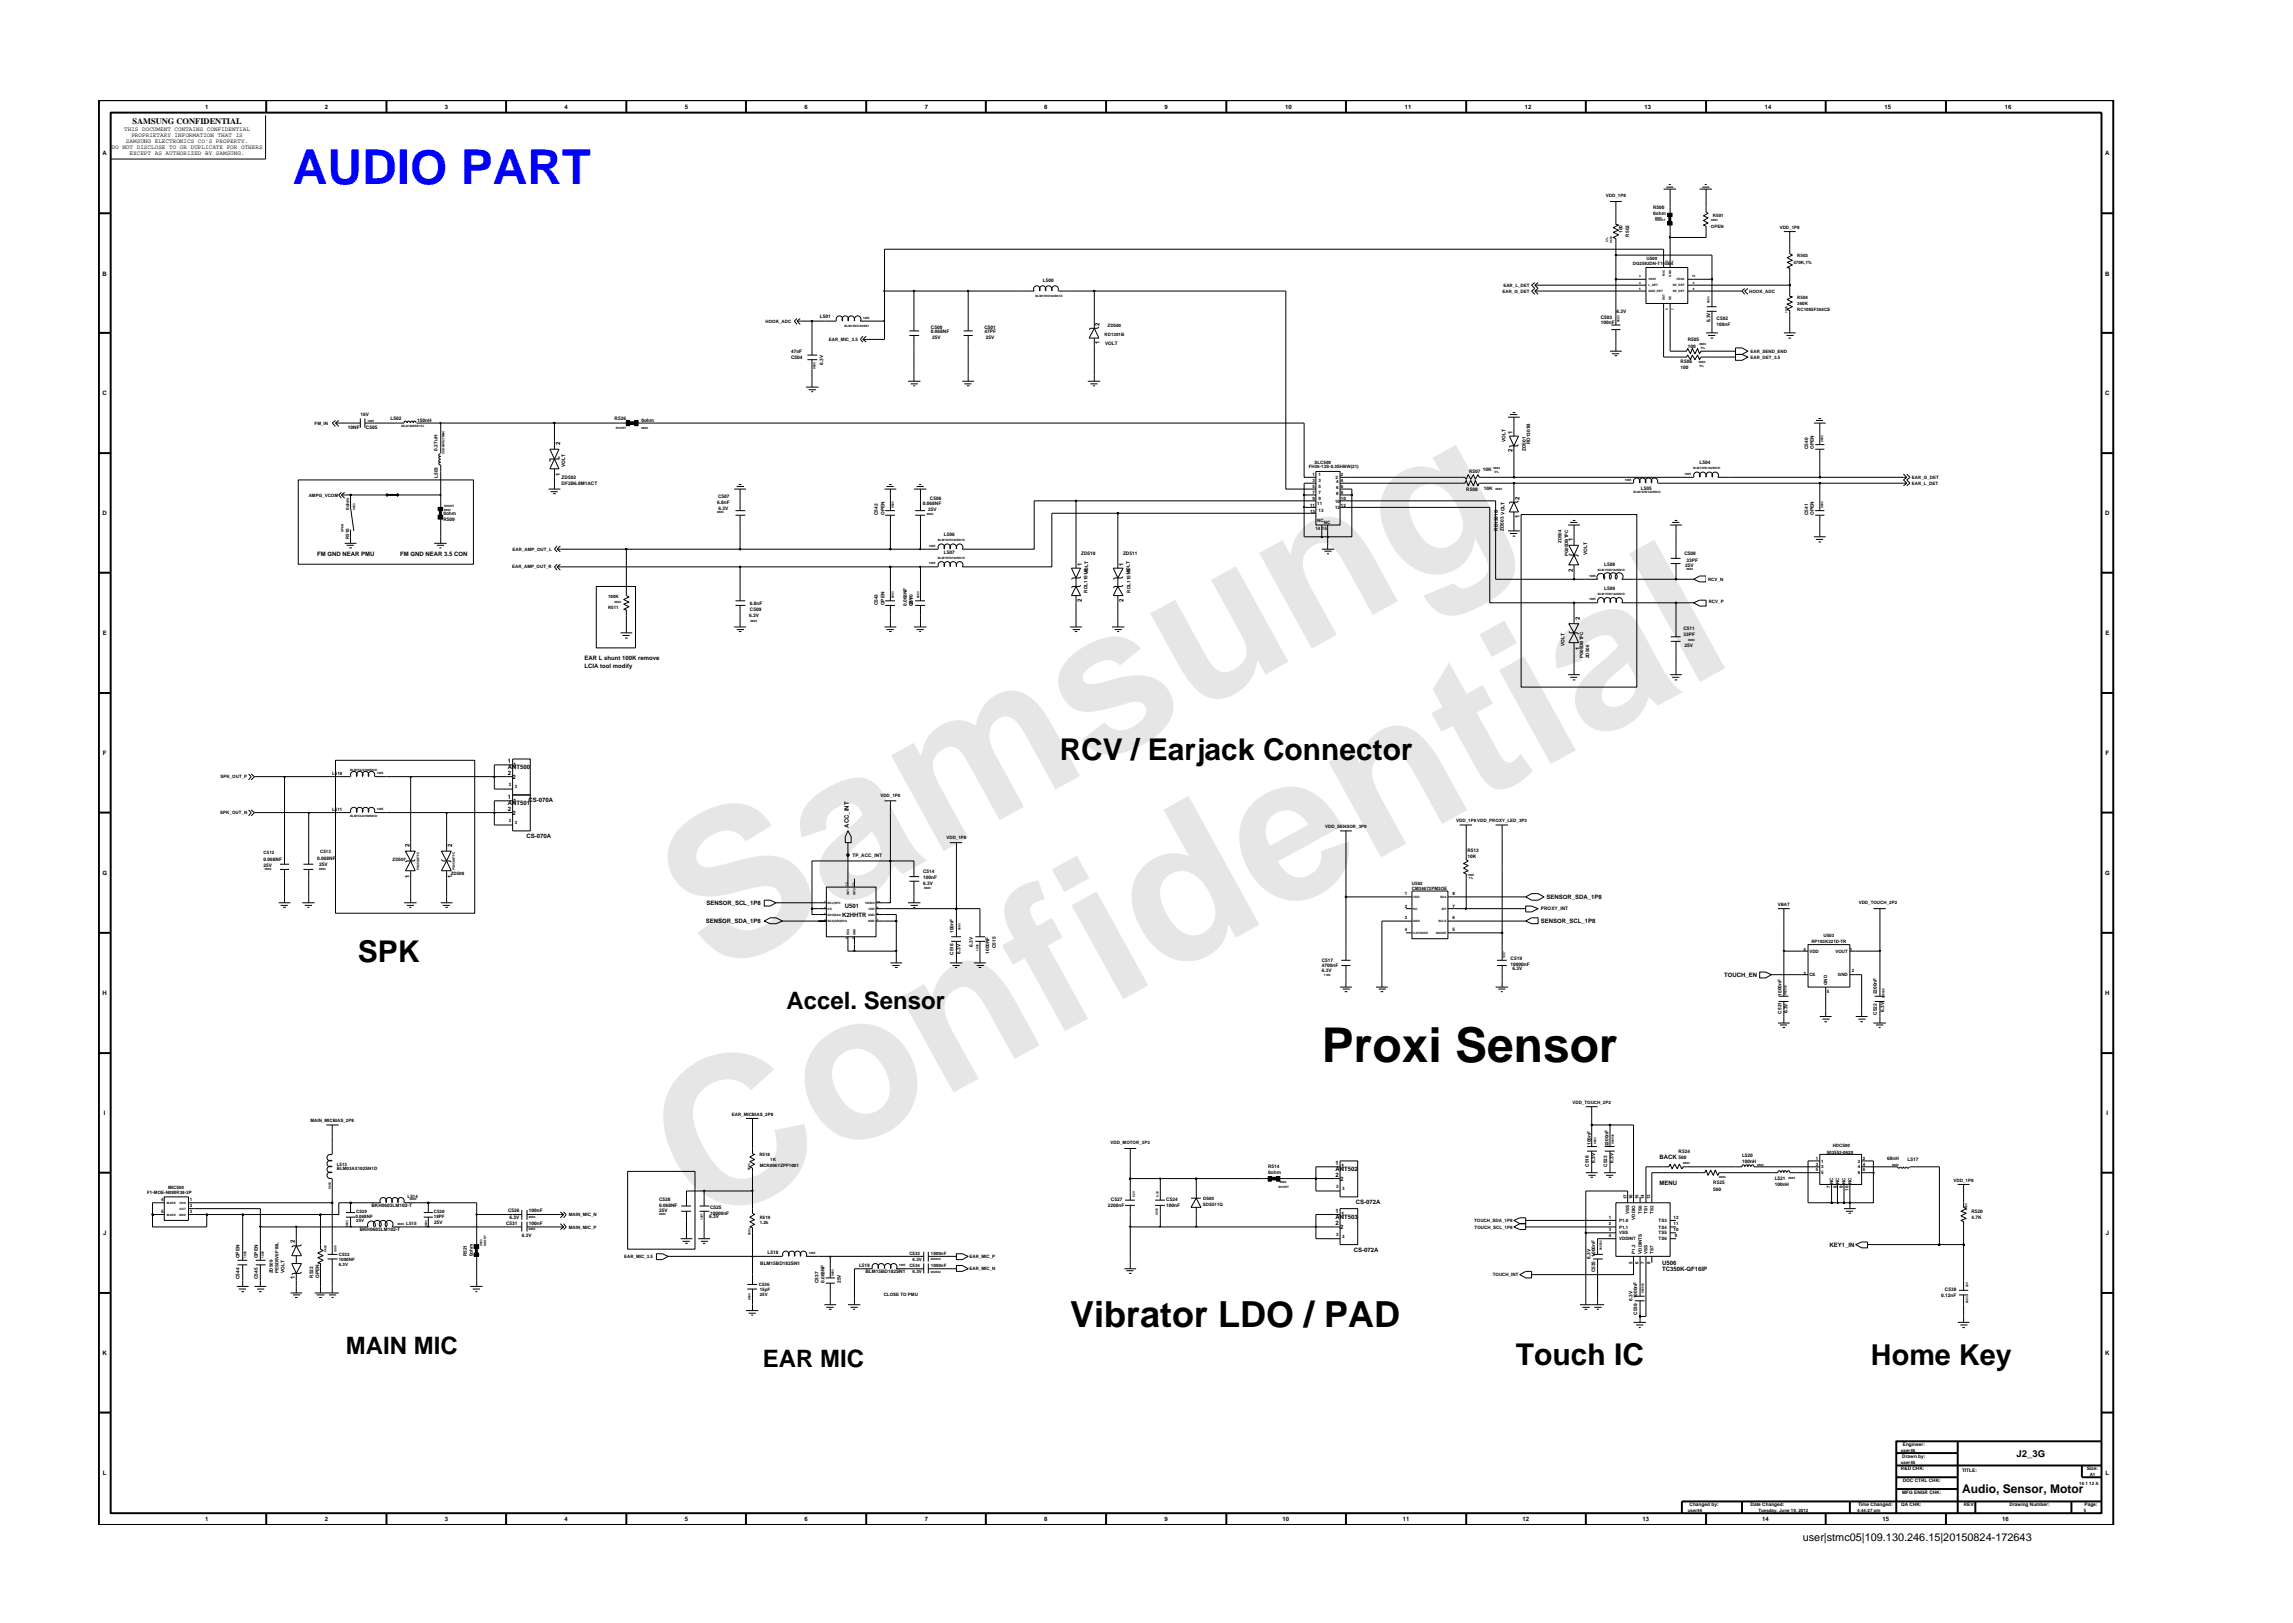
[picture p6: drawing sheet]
<svg xmlns="http://www.w3.org/2000/svg" width="297mm" height="210mm" viewBox="0 0 297 210" stroke-linecap="round" stroke-linejoin="round" font-family="sans-serif">
<defs><g id="words">
<g font-size="26.5" fill="#e6e6e6">
<text x="92.4" y="126.7" transform="rotate(-29 92.4 126.7)">Samsung</text>
<text x="91.1" y="159.4" transform="rotate(-29 91.1 159.4)">Confidential</text>
</g>
<text font-size="6.2" fill="#00f" x="37.9" y="23.9">AUDIO PART</text>
<text font-size="6.2" x="171.2" y="137.5">Proxi Sensor</text>
<text font-size="4.7" x="138.6" y="171.9">Vibrator LDO / PAD</text>
<g font-size="3.9">
<text x="137.3" y="98.5">RCV / Earjack Connector</text>
<text x="46.3" y="124.6">SPK</text>
<text x="196.4" y="176.9">Touch IC</text>
</g>
<text font-size="3.7" x="242.4" y="176.8">Home Key</text>
<g font-size="3.1">
<text x="101.9" y="130.8">Accel. Sensor</text>
<text x="44.8" y="175.5">MAIN MIC</text>
<text x="98.8" y="177.2">EAR MIC</text>
</g>
<text font-size="1.6" x="254.2" y="193.4">Audio, Sensor, Motor</text>
<text font-size="1.4" x="233.5" y="199.7">user|stmc05|109.130.246.15|20150824-172643</text>
<text font-size="1.2" x="261.2" y="188.7">J2_3G</text>
<text font-size="1.1" x="17.2" y="16.1">SAMSUNG CONFIDENTIAL</text>
<g font-size=".8">
<text x="16.1" y="17">THIS DOCUMENT CONTAINS CONFIDENTIAL</text>
<text x="17" y="17.8">PROPRIETARY INFORMATION THAT IS</text>
<text x="26.6" y="14.1">1</text>
<text x="42.1" y="14.1">2</text>
<text x="57.6" y="14.1">3</text>
<text x="73.1" y="14.1">4</text>
<text x="88.7" y="14.1">5</text>
<text x="104.2" y="14.1">6</text>
<text x="119.8" y="14.1">7</text>
<text x="135.3" y="14.1">8</text>
<text x="150.9" y="14.1">9</text>
<text x="166.5" y="14.1">10</text>
<text x="182" y="14.1">11</text>
<text x="197.5" y="14.1">12</text>
<text x="213" y="14.1">13</text>
<text x="228.6" y="14.1">14</text>
<text x="244.1" y="14.1">15</text>
<text x="259.7" y="14.1">16</text>
<text x="13.3" y="20.1">A</text>
<text x="14.5" y="19.3">DO NOT DISCLOSE TO OR DUPLICATE FOR OTHERS</text>
<text x="16.3" y="18.5">SAMSUNG ELECTRONICS CO’S PROPERTY.</text>
<text x="16.8" y="20.1">EXCEPT AS AUTHORIZED BY SAMSUNG.</text>
<text x="272.7" y="20.1">A</text>
<text x="13.3" y="35.7">B</text>
<text x="272.7" y="35.7">B</text>
<text x="142.4" y="44.6" transform="rotate(-90 142.4 44.6)">1</text>
<text x="142.4" y="42.2" transform="rotate(-90 142.4 42.2)">2</text>
<text x="13.3" y="51.2">C</text>
<text x="272.7" y="51.2">C</text>
<text x="72.6" y="57.7" transform="rotate(-90 72.6 57.7)">2</text>
<text x="195.9" y="58.5" transform="rotate(-90 195.9 58.5)">2</text>
<text x="195.9" y="56.2" transform="rotate(-90 195.9 56.2)">1</text>
<text x="72.6" y="61.7" transform="rotate(-90 72.6 61.7)">1</text>
<text x="196.9" y="64.7" transform="rotate(-90 196.9 64.7)">2</text>
<text x="13.3" y="66.8">D</text>
<text x="196.9" y="67.1" transform="rotate(-90 196.9 67.1)">1</text>
<text x="203.7" y="70.1" transform="rotate(-90 203.7 70.1)">1</text>
<text x="272.7" y="66.8">D</text>
<text x="41.1" y="72.1">FM GND NEAR PMU</text>
<text x="51.8" y="72.1">FM GND NEAR 3.5 CON</text>
<text x="140.1" y="73.3" transform="rotate(-90 140.1 73.3)">1</text>
<text x="145.5" y="73.3" transform="rotate(-90 145.5 73.3)">1</text>
<text x="203.7" y="74.1" transform="rotate(-90 203.7 74.1)">2</text>
<text x="13.3" y="82.3">E</text>
<text x="140.1" y="78" transform="rotate(-90 140.1 78)">2</text>
<text x="145.5" y="78" transform="rotate(-90 145.5 78)">2</text>
<text x="204.6" y="80.3" transform="rotate(-90 204.6 80.3)">2</text>
<text x="272.7" y="82.3">E</text>
<text x="75.7" y="86.5">LCIA tool modify</text>
<text x="75.7" y="85.5">EAR L shunt 100K remove</text>
<text x="204.6" y="84.2" transform="rotate(-90 204.6 84.2)">1</text>
<text x="13.3" y="97.8">F</text>
<text x="65.8" y="99.7">ANT500</text>
<text x="65.8" y="98.9">1</text>
<text x="65.8" y="100.4">2</text>
<text x="66.4" y="100.9">2</text>
<text x="66.5" y="99.3">1</text>
<text x="272.8" y="97.8">F</text>
<text x="65.8" y="104.3">ANT501</text>
<text x="65.8" y="103.5">1</text>
<text x="65.8" y="105.1">2</text>
<text x="66.4" y="105.6">2</text>
<text x="66.5" y="104">1</text>
<text x="68.5" y="103.9">CS-070A</text>
<text x="110" y="107.2" transform="rotate(-90 110 107.2)">ACC_INT</text>
<text x="13.3" y="113.3">G</text>
<text x="53" y="113.7" transform="rotate(-90 53 113.7)">1</text>
<text x="53" y="109.8" transform="rotate(-90 53 109.8)">2</text>
<text x="58.6" y="113.7" transform="rotate(-90 58.6 113.7)">1</text>
<text x="58.6" y="109.8" transform="rotate(-90 58.6 109.8)">2</text>
<text x="68.2" y="108.6">CS-070A</text>
<text x="272.7" y="113.3">G</text>
<text x="91.4" y="119.6">SENSOR_SDA_1P8</text>
<text x="91.5" y="117.2">SENSOR_SCL_1P8</text>
<text x="109.1" y="118.8">K2HHTR</text>
<text x="109.4" y="117.6">U501</text>
<text x="199.6" y="119.6">SENSOR_SCL_1P8</text>
<text x="200.3" y="116.5">SENSOR_SDA_1P8</text>
<text x="13.3" y="128.9">H</text>
<text x="223.3" y="126.5">TOUCH_EN</text>
<text x="272.7" y="128.9">H</text>
<text x="13.5" y="144.4">I</text>
<text x="272.9" y="144.4">I</text>
<text x="173" y="151.8">ANT502</text>
<text x="173" y="151">1</text>
<text x="173" y="152.5">2</text>
<text x="173.6" y="153">2</text>
<text x="173.8" y="151.3">1</text>
<text x="175.7" y="156">CS-072A</text>
<text x="215" y="153.6">MENU</text>
<text x="215" y="150.1">BACK</text>
<text x="13.4" y="160">J</text>
<text x="38.2" y="161.1" transform="rotate(-90 38.2 161.1)">2</text>
<text x="173" y="157.9">ANT503</text>
<text x="173" y="157.1">1</text>
<text x="173" y="158.7">2</text>
<text x="173.6" y="159.2">2</text>
<text x="173.8" y="157.6">1</text>
<text x="237" y="161.5">KEY1_IN</text>
<text x="272.8" y="160">J</text>
<text x="38.2" y="165.7" transform="rotate(-90 38.2 165.7)">1</text>
<text x="175.4" y="162.2">CS-072A</text>
<text x="215.3" y="163.9">U506</text>
<text x="215.3" y="164.6">TC350K-QF16IP</text>
<text x="13.3" y="175.5">K</text>
<text x="272.7" y="175.5">K</text>
<text x="13.3" y="191.1">L</text>
<text x="272.8" y="191.1">L</text>
<text x="26.6" y="197.1">1</text>
<text x="42.1" y="197.1">2</text>
<text x="57.6" y="197.1">3</text>
<text x="73.1" y="197.1">4</text>
<text x="88.7" y="197.1">5</text>
<text x="104.2" y="197.1">6</text>
<text x="119.8" y="197.1">7</text>
<text x="135.3" y="197.1">8</text>
<text x="150.9" y="197.1">9</text>
<text x="166.1" y="197.1">10</text>
<text x="181.7" y="197.1">11</text>
<text x="197.2" y="197.1">12</text>
<text x="212.8" y="197.1">13</text>
<text x="228.3" y="197.1">14</text>
<text x="243.9" y="197.1">15</text>
<text x="259.4" y="197.1">16</text>
</g>
<g font-size=".6">
<text x="208" y="25.5">VDD_1P8</text>
<text x="214.2" y="27.8">0ohm</text>
<text x="214.2" y="27">R500</text>
<text x="221.6" y="29.6">OPEN</text>
<text x="221.9" y="28.1">R501</text>
<text x="230.6" y="29.6">VDD_1P8</text>
<text x="210.2" y="30.2" transform="rotate(-90 210.2 30.2)">100</text>
<text x="211" y="30.6" transform="rotate(-90 211 30.6)">R502</text>
<text x="211.5" y="34.3">DG2592DN-T1-GE4</text>
<text x="213.3" y="33.7">U500</text>
<text x="232.3" y="34.2">470K,1%</text>
<text x="232.8" y="33.3">R503</text>
<text x="99.2" y="41.8">HOOK_ADC</text>
<text x="106.2" y="41.2">L501</text>
<text x="135.1" y="36.6">L500</text>
<text x="194.7" y="37.9">EAR_G_DET</text>
<text x="194.7" y="37.2">EAR_L_DET</text>
<text x="207.4" y="41.3">C503</text>
<text x="209.4" y="40.5">6.3V</text>
<text x="221.5" y="41.8" transform="rotate(-90 221.5 41.8)">6.3V</text>
<text x="222.4" y="41.4">C502</text>
<text x="226.6" y="37.9">HOOK_ADC</text>
<text x="232.8" y="40.3">RC1005F364CS</text>
<text x="232.8" y="39.5">360K</text>
<text x="232.8" y="38.7">R504</text>
<text x="102.5" y="46.5">C504</text>
<text x="102.5" y="45.8">47nF</text>
<text x="106.6" y="47.3" transform="rotate(-90 106.6 47.3)">6.3V</text>
<text x="107.4" y="44.2">EAR_MIC_3.5</text>
<text x="120.6" y="42.6">C500</text>
<text x="120.6" y="43.1">0.068NF</text>
<text x="120.8" y="44">25V</text>
<text x="127.5" y="43.1">47PF</text>
<text x="127.5" y="42.6">C501</text>
<text x="127.7" y="44">25V</text>
<text x="143.1" y="43.5">RD1301B</text>
<text x="143.2" y="44.7">VOLT</text>
<text x="143.5" y="42.4">ZD500</text>
<text x="207.4" y="42">100nF</text>
<text x="217.7" y="47.9">100</text>
<text x="217.7" y="47">R506</text>
<text x="218.6" y="45.1">100</text>
<text x="218.6" y="44.2">R505</text>
<text x="222.4" y="42.2">100nF</text>
<text x="226.8" y="46.5">EAR_DET_3.5</text>
<text x="226.8" y="45.7">EAR_SEND_END</text>
<text x="46.7" y="53.9">16V</text>
<text x="40.8" y="55">FM_IN</text>
<text x="45.1" y="55.6">10NF</text>
<text x="47.4" y="55.6">C505</text>
<text x="50.6" y="54.4">L502</text>
<text x="54" y="54.6">150nH</text>
<text x="56.7" y="58.4" transform="rotate(-90 56.7 58.4)">0.27uH</text>
<text x="79.6" y="54.5">R526</text>
<text x="83.1" y="54.6">0ohm</text>
<text x="195" y="57.2" transform="rotate(-90 195 57.2)">VOLT</text>
<text x="197.6" y="58.5" transform="rotate(-90 197.6 58.5)">ZD501</text>
<text x="198.2" y="57.5" transform="rotate(-90 198.2 57.5)">RD1301B</text>
<text x="234.2" y="58.2" transform="rotate(-90 234.2 58.2)">C540</text>
<text x="235" y="58.2" transform="rotate(-90 235 58.2)">OPEN</text>
<text x="40" y="64.3">AMPG_VCOM</text>
<text x="56.7" y="61.9" transform="rotate(-90 56.7 61.9)">L503</text>
<text x="72.8" y="62">ZD502</text>
<text x="72.8" y="62.9">DF2B6.8M1ACT</text>
<text x="73.2" y="60.5" transform="rotate(-90 73.2 60.5)">VOLT</text>
<text x="92.9" y="65.3">6.8nF</text>
<text x="93" y="64.5">C507</text>
<text x="119.6" y="65.5">0.068NF</text>
<text x="120.5" y="64.7">C506</text>
<text x="169.5" y="60.6">FH26-13S-0.3SHBW(21)</text>
<text x="169.7" y="65.7">11</text>
<text x="170" y="64.8">9</text>
<text x="170" y="63.2">5</text>
<text x="170" y="64">7</text>
<text x="170" y="61.7">1</text>
<text x="170" y="62.4">3</text>
<text x="170.3" y="60.1">SLC500</text>
<text x="170.6" y="65.5">11</text>
<text x="170.8" y="64.8">9</text>
<text x="170.8" y="63.2">5</text>
<text x="170.8" y="64">7</text>
<text x="170.8" y="61.7">1</text>
<text x="170.8" y="62.4">3</text>
<text x="172.9" y="65.1">10</text>
<text x="172.9" y="65.9">12</text>
<text x="173" y="62">2</text>
<text x="173.1" y="62.6">4</text>
<text x="173.1" y="63.4">6</text>
<text x="173.1" y="64.1">8</text>
<text x="173.7" y="64">8</text>
<text x="173.7" y="61.7">2</text>
<text x="173.7" y="62.4">4</text>
<text x="173.7" y="63.2">6</text>
<text x="173.7" y="64.8">10</text>
<text x="173.7" y="65.7">12</text>
<text x="189.9" y="63.6">R508</text>
<text x="190.3" y="61.2">R507</text>
<text x="192.1" y="61.1">10K</text>
<text x="192.2" y="63.5">10K</text>
<text x="212.6" y="63.4">L505</text>
<text x="220.2" y="60.1">L504</text>
<text x="247.7" y="62">EAR_G_DET</text>
<text x="247.7" y="62.8">EAR_L_DET</text>
<text x="45.2" y="69.8" transform="rotate(-90 45.2 69.8)">R510</text>
<text x="45.2" y="66.1" transform="rotate(-90 45.2 66.1)">0ohm</text>
<text x="57.4" y="66.7">0ohm</text>
<text x="57.4" y="67.5">R509</text>
<text x="66.4" y="71.4">EAR_AMP_OUT_L</text>
<text x="93.1" y="66.1">6.3V</text>
<text x="113.7" y="66.7" transform="rotate(-90 113.7 66.7)">C542</text>
<text x="114.6" y="66.7" transform="rotate(-90 114.6 66.7)">OPEN</text>
<text x="120.3" y="66.2">25V</text>
<text x="122.3" y="71.7">L507</text>
<text x="122.3" y="69.4">L506</text>
<text x="140.1" y="71.9">ZD510</text>
<text x="145.5" y="71.9">ZD511</text>
<text x="169.7" y="66.5">13</text>
<text x="170.4" y="68.6">14</text>
<text x="170.6" y="67.7">NC</text>
<text x="170.8" y="66.3">13</text>
<text x="171.3" y="68.6">15</text>
<text x="171.5" y="67.8">NC</text>
<text x="194" y="68.8" transform="rotate(-90 194 68.8)">RD1301B</text>
<text x="194.8" y="68.8" transform="rotate(-90 194.8 68.8)">ZD503 VOLT</text>
<text x="202.3" y="70.4" transform="rotate(-90 202.3 70.4)">ZD504</text>
<text x="205.6" y="71.9" transform="rotate(-90 205.6 71.9)">VOLT</text>
<text x="218.2" y="71.9">C508</text>
<text x="234.2" y="66.7" transform="rotate(-90 234.2 66.7)">C541</text>
<text x="235" y="66.7" transform="rotate(-90 235 66.7)">OPEN</text>
<text x="66.3" y="73.6">EAR_AMP_OUT_R</text>
<text x="78.8" y="77.4">100K</text>
<text x="140.9" y="76.8" transform="rotate(-90 140.9 76.8)">RDL1151B</text>
<text x="140.9" y="74.3" transform="rotate(-90 140.9 74.3)">VOLT</text>
<text x="146.4" y="74.3" transform="rotate(-90 146.4 74.3)">VOLT</text>
<text x="146.4" y="76.8" transform="rotate(-90 146.4 76.8)">RDL1151B</text>
<text x="203.1" y="72.1" transform="rotate(-90 203.1 72.1)">PG05DBTFC</text>
<text x="207.8" y="76.4">L509</text>
<text x="207.8" y="73.3">L508</text>
<text x="218.3" y="73.4">25V</text>
<text x="218.5" y="72.8">33PF</text>
<text x="221.3" y="75.3">RCV_N</text>
<text x="78.8" y="78.9">R511</text>
<text x="97.1" y="79.9">6.3V</text>
<text x="97.1" y="78.4">6.8nF</text>
<text x="97.1" y="79.1">C509</text>
<text x="113.7" y="78.4" transform="rotate(-90 113.7 78.4)">C543</text>
<text x="114.6" y="78.4" transform="rotate(-90 114.6 78.4)">OPEN</text>
<text x="117.5" y="78.5" transform="rotate(-90 117.5 78.5)">0.068NF</text>
<text x="118.3" y="78.4" transform="rotate(-90 118.3 78.4)">25V</text>
<text x="118.3" y="78.5" transform="rotate(-90 118.3 78.5)">C 10</text>
<text x="202.7" y="83.7" transform="rotate(-90 202.7 83.7)">VOLT</text>
<text x="218.1" y="81.6">C511</text>
<text x="218.1" y="82.4">33PF</text>
<text x="218.2" y="83.8">25V</text>
<text x="221.3" y="78.1">RCV_P</text>
<text x="205.1" y="85.3" transform="rotate(-90 205.1 85.3)">PG05DBTFC</text>
<text x="205.9" y="85.3" transform="rotate(-90 205.9 85.3)">ZD506</text>
<text x="28.6" y="100.8">SPK_OUT_P</text>
<text x="43" y="100.4">L510</text>
<text x="65.9" y="101.9">3</text>
<text x="28.5" y="105.5">SPK_OUT_N</text>
<text x="43" y="105.1">L511</text>
<text x="65.9" y="106.5">3</text>
<text x="66.7" y="106.8">3</text>
<text x="66.7" y="102.1">3</text>
<text x="114" y="103.3">VDD_1P8</text>
<text x="171.7" y="107.3">VDD_SENSOR_3P0</text>
<text x="188.6" y="106.5">VDD_1P8 VDD_PROXY_LED_3P3</text>
<text x="34.1" y="111.5">0.068NF</text>
<text x="34.1" y="110.6">C512</text>
<text x="34.1" y="112.3">25V</text>
<text x="41.1" y="111.4">0.068NF</text>
<text x="41.3" y="112.1">25V</text>
<text x="41.5" y="110.5">C513</text>
<text x="50.9" y="111.5">ZD507</text>
<text x="58.4" y="113.3">ZD508</text>
<text x="110.4" y="111">TP_ACC_INT</text>
<text x="119.6" y="113.1">C514</text>
<text x="119.6" y="113.8">100nF</text>
<text x="122.6" y="108.7">VDD_1P8</text>
<text x="190.1" y="110.3">R513</text>
<text x="190.1" y="111.1">10K</text>
<text x="119.6" y="114.7">6.3V</text>
<text x="182" y="116">1</text>
<text x="182" y="119.1">3</text>
<text x="182" y="117.6">2</text>
<text x="182.9" y="114.7">U502</text>
<text x="182.9" y="115.3">CM36672PM3OE</text>
<text x="188.2" y="119.1">6</text>
<text x="188.2" y="117.6">7</text>
<text x="188.2" y="116">8</text>
<text x="199.6" y="117.9">PROXY_INT</text>
<text x="230.3" y="117.3">VBAT</text>
<text x="240.8" y="117.2">VDD_TOUCH_2P2</text>
<text x="123.5" y="123.7" transform="rotate(-90 123.5 123.7)">C516</text>
<text x="123.5" y="120.9" transform="rotate(-90 123.5 120.9)">100nF</text>
<text x="124.4" y="123.6" transform="rotate(-90 124.4 123.6)">6.3V</text>
<text x="126" y="122.6" transform="rotate(-90 126 122.6)">6.3V</text>
<text x="128.2" y="123.6" transform="rotate(-90 128.2 123.6)">1000NF</text>
<text x="129" y="122.8" transform="rotate(-90 129 122.8)">C515</text>
<text x="171.2" y="124.6">C517</text>
<text x="171.2" y="125.3">4700nF</text>
<text x="171.2" y="125.9">6.3V</text>
<text x="182" y="120.6">4</text>
<text x="188.2" y="120.6">5</text>
<text x="195.7" y="124.3">C519</text>
<text x="195.7" y="125.1">10000nF</text>
<text x="195.9" y="125.7">6.3V</text>
<text x="233.6" y="123.2">4</text>
<text x="234.4" y="123.4">VDD</text>
<text x="234.6" y="122.2">RP103K221D-TR</text>
<text x="236.2" y="121.4">U503</text>
<text x="237.8" y="123.4">VOUT</text>
<text x="239.6" y="123.2">1</text>
<text x="239.9" y="125.9">2</text>
<text x="230.8" y="131.3" transform="rotate(-90 230.8 131.3)">C521</text>
<text x="230.8" y="129" transform="rotate(-90 230.8 129)">1000nF</text>
<text x="231.5" y="131.3" transform="rotate(-90 231.5 131.3)">6.3V</text>
<text x="233.6" y="126.3">3</text>
<text x="234.4" y="126.5">CE</text>
<text x="236.7" y="128.6">5</text>
<text x="236.7" y="127.6" transform="rotate(-90 236.7 127.6)">GND</text>
<text x="238.1" y="126.5">GND</text>
<text x="243.1" y="131.5" transform="rotate(-90 243.1 131.5)">C522</text>
<text x="243.1" y="128.8" transform="rotate(-90 243.1 128.8)">2200nF</text>
<text x="244.1" y="131.1" transform="rotate(-90 244.1 131.1)">6.3V</text>
<text x="203.7" y="143">VDD_TOUCH_2P2</text>
<text x="40.2" y="145.4">MAIN_MICBIAS_2P8</text>
<text x="94.8" y="144.6">EAR_MICBIAS_2P8</text>
<text x="98.4" y="149.8">R518</text>
<text x="143.9" y="148.2">VDD_MOTOR_3P3</text>
<text x="206.1" y="148.3" transform="rotate(-90 206.1 148.3)">100nF</text>
<text x="208.4" y="148.5" transform="rotate(-90 208.4 148.5)">2200nF</text>
<text x="217.5" y="149.4">R524</text>
<text x="225.7" y="149.9">L520</text>
<text x="236.6" y="149.5">503552-0620</text>
<text x="237.4" y="148.6">HDC500</text>
<text x="19.1" y="154.7">F1-MOE-N090R38-3P</text>
<text x="20.9" y="155.6">4</text>
<text x="21.8" y="154">MIC500</text>
<text x="24.6" y="155.6">1</text>
<text x="43.6" y="151">L513</text>
<text x="43.6" y="151.5">BLM03AX102SN1D</text>
<text x="52.8" y="155.2">L514</text>
<text x="85.4" y="155.6">C528</text>
<text x="98.4" y="151.2">MCR006YZPF1001</text>
<text x="99.8" y="150.4">1K</text>
<text x="143.9" y="155.6">C527</text>
<text x="151.1" y="155.6">C524</text>
<text x="155.9" y="155.5">D500</text>
<text x="164.3" y="152.1">0ohm</text>
<text x="164.3" y="151.3">R514</text>
<text x="173.1" y="153.9">3</text>
<text x="173.9" y="154.2">3</text>
<text x="205.8" y="151.1" transform="rotate(-90 205.8 151.1)">C518</text>
<text x="206.6" y="150.7" transform="rotate(-90 206.6 150.7)">6.3V</text>
<text x="208.2" y="151.1" transform="rotate(-90 208.2 151.1)">C523</text>
<text x="209" y="150.7" transform="rotate(-90 209 150.7)">6.3V</text>
<text x="210.7" y="155.4" transform="rotate(-90 210.7 155.4)">17</text>
<text x="211.5" y="155.4" transform="rotate(-90 211.5 155.4)">16</text>
<text x="212.2" y="155.4" transform="rotate(-90 212.2 155.4)">15</text>
<text x="213" y="155.4" transform="rotate(-90 213 155.4)">14</text>
<text x="213.8" y="155.4" transform="rotate(-90 213.8 155.4)">13</text>
<text x="217.5" y="150.1">560</text>
<text x="221.9" y="154.3">560</text>
<text x="221.9" y="153.4">R525</text>
<text x="225.7" y="150.7">100nH</text>
<text x="229.9" y="153.7">100nH</text>
<text x="229.9" y="152.9">L521</text>
<text x="235.2" y="151.8">5</text>
<text x="235.2" y="151">3</text>
<text x="235.2" y="150.2">1</text>
<text x="235.9" y="152.1">5</text>
<text x="235.9" y="151.4">3</text>
<text x="235.9" y="150.6">1</text>
<text x="237.1" y="153.9" transform="rotate(-90 237.1 153.9)">7</text>
<text x="237.5" y="153.4" transform="rotate(-90 237.5 153.4)">NC</text>
<text x="237.9" y="153.9" transform="rotate(-90 237.9 153.9)">8</text>
<text x="238.2" y="153.4" transform="rotate(-90 238.2 153.4)">NC</text>
<text x="238.7" y="153.9" transform="rotate(-90 238.7 153.9)">9</text>
<text x="239.1" y="153.4" transform="rotate(-90 239.1 153.4)">NC</text>
<text x="239.5" y="154.3" transform="rotate(-90 239.5 154.3)">10</text>
<text x="239.8" y="153.4" transform="rotate(-90 239.8 153.4)">NC</text>
<text x="240.7" y="152.1">6</text>
<text x="240.7" y="151.4">4</text>
<text x="240.7" y="150.6">2</text>
<text x="241.3" y="151.8">6</text>
<text x="241.3" y="151">4</text>
<text x="241.3" y="150.2">2</text>
<text x="244.5" y="150.3">68nH</text>
<text x="247.1" y="150.4">L517</text>
<text x="253.1" y="153.1">VDD_1P8</text>
<text x="20.9" y="157.2">5</text>
<text x="24.6" y="156.4">2</text>
<text x="24.6" y="157.2">3</text>
<text x="46.1" y="157.8">0.068NF</text>
<text x="46.1" y="157.2">C529</text>
<text x="46.2" y="158.4">25V</text>
<text x="46.6" y="159.5">BKH0603LM102-T</text>
<text x="48.1" y="156.4">BKH0603LM102-T</text>
<text x="52.6" y="158.7">L515</text>
<text x="56.2" y="157.2">C530</text>
<text x="56.2" y="157.8">18PF</text>
<text x="56.2" y="158.5">25V</text>
<text x="65.6" y="158.7">C531</text>
<text x="65.8" y="157">C526</text>
<text x="66" y="157.9">6.3V</text>
<text x="67.6" y="160.3">6.3V</text>
<text x="68.5" y="158.7">100nF</text>
<text x="68.5" y="157">100nF</text>
<text x="73.7" y="157.6">MAIN_MIC_N</text>
<text x="73.7" y="159.2">MAIN_MIC_P</text>
<text x="85.4" y="157">25V</text>
<text x="85.4" y="156.4">0.068NF</text>
<text x="91.9" y="157.8">6.3V</text>
<text x="92" y="156.6">C525</text>
<text x="92" y="157.3">10000nF</text>
<text x="98.4" y="158.5">1.2k</text>
<text x="98.4" y="157.9">R519</text>
<text x="143.5" y="156.4">2200nF</text>
<text x="151.1" y="156.4">100nF</text>
<text x="155.8" y="156.2">SDS511Q</text>
<text x="173.1" y="160.1">3</text>
<text x="173.9" y="160.4">3</text>
<text x="191" y="158.3">TOUCH_SDA_1P8</text>
<text x="191" y="159.2">TOUCH_SCL_1P8</text>
<text x="208.4" y="158.7">2</text>
<text x="208.4" y="159.5">3</text>
<text x="208.4" y="160.3">4</text>
<text x="208.4" y="158">1</text>
<text x="209.7" y="159.2">P1.1</text>
<text x="209.7" y="159.9">VSS</text>
<text x="209.7" y="160.7">VDDINT</text>
<text x="209.7" y="158.3">P1.0</text>
<text x="211.1" y="157.3" transform="rotate(-90 211.1 157.3)">VSS</text>
<text x="211.8" y="158" transform="rotate(-90 211.8 158)">VDDIO</text>
<text x="212.7" y="157.2" transform="rotate(-90 212.7 157.2)">TS0</text>
<text x="213.4" y="157.2" transform="rotate(-90 213.4 157.2)">TS1</text>
<text x="214.2" y="157.2" transform="rotate(-90 214.2 157.2)">TS2</text>
<text x="214.9" y="160.7">TS6</text>
<text x="214.9" y="159.9">TS5</text>
<text x="214.9" y="159.2">TS4</text>
<text x="214.9" y="158.3">TS3</text>
<text x="216.8" y="159.5">10</text>
<text x="216.8" y="158.7">11</text>
<text x="216.8" y="158">12</text>
<text x="217" y="160.3">9</text>
<text x="255.4" y="157.2">R520</text>
<text x="255.4" y="157.9">4.7K</text>
<text x="31" y="165.7" transform="rotate(-90 31 165.7)">C544</text>
<text x="31" y="163" transform="rotate(-90 31 163)">OPEN</text>
<text x="33.4" y="165.7" transform="rotate(-90 33.4 165.7)">C545</text>
<text x="33.4" y="163" transform="rotate(-90 33.4 163)">OPEN</text>
<text x="35.3" y="165" transform="rotate(-90 35.3 165)">ZD509</text>
<text x="36.1" y="165" transform="rotate(-90 36.1 165)">PESD5V0F1BL</text>
<text x="36.9" y="165" transform="rotate(-90 36.9 165)">VOLT</text>
<text x="40.6" y="165.6" transform="rotate(-90 40.6 165.6)">R522</text>
<text x="41.3" y="165.6" transform="rotate(-90 41.3 165.6)">OPEN</text>
<text x="43.9" y="162.8">C532</text>
<text x="43.9" y="163.9">6.3V</text>
<text x="43.9" y="163.4">1000NF</text>
<text x="60.5" y="162.8" transform="rotate(-90 60.5 162.8)">R521</text>
<text x="61.2" y="162.8" transform="rotate(-90 61.2 162.8)">0ohm</text>
<text x="80.9" y="163">EAR_MIC_3.5</text>
<text x="98.3" y="166.7">C536</text>
<text x="98.4" y="167.2">15pF</text>
<text x="98.4" y="167.9">25V</text>
<text x="98.5" y="163.9">BLM15BD182SN1</text>
<text x="99.4" y="162.5">L518</text>
<text x="106" y="166.2" transform="rotate(-90 106 166.2)">C537</text>
<text x="106.8" y="166.2" transform="rotate(-90 106.8 166.2)">0.068NF</text>
<text x="108.9" y="166.2" transform="rotate(-90 108.9 166.2)">25V</text>
<text x="111.3" y="164.2">L519</text>
<text x="112.1" y="164.9">BLM15BD182SN1</text>
<text x="114.5" y="167.9">CLOSE TO PMU</text>
<text x="117.8" y="162.6">C533</text>
<text x="117.8" y="164.2">C534</text>
<text x="118.2" y="163.4">6.3V</text>
<text x="118.2" y="165">6.3V</text>
<text x="120.6" y="162.6">1000nF</text>
<text x="120.6" y="164.2">1000nF</text>
<text x="125.6" y="164.6">EAR_MIC_N</text>
<text x="125.6" y="163">EAR_MIC_P</text>
<text x="193.4" y="165.3">TOUCH_INT</text>
<text x="206.1" y="163.1" transform="rotate(-90 206.1 163.1)">6.3V</text>
<text x="206.6" y="164.8" transform="rotate(-90 206.6 164.8)">C535</text>
<text x="206.6" y="162.8" transform="rotate(-90 206.6 162.8)">1000nF</text>
<text x="211.5" y="163.8" transform="rotate(-90 211.5 163.8)">5</text>
<text x="211.8" y="162.4" transform="rotate(-90 211.8 162.4)">P1.2</text>
<text x="212.2" y="163.8" transform="rotate(-90 212.2 163.8)">6</text>
<text x="212.7" y="162.4" transform="rotate(-90 212.7 162.4)">VDDINTS</text>
<text x="213" y="163.8" transform="rotate(-90 213 163.8)">7</text>
<text x="213.4" y="162.4" transform="rotate(-90 213.4 162.4)">VSS</text>
<text x="213.8" y="163.8" transform="rotate(-90 213.8 163.8)">8</text>
<text x="214.2" y="162.4" transform="rotate(-90 214.2 162.4)">TS7</text>
<text x="252" y="167.2">C538</text>
<text x="211.5" y="168.5" transform="rotate(-90 211.5 168.5)">6.3V</text>
<text x="212.1" y="170.3" transform="rotate(-90 212.1 170.3)">C539</text>
<text x="212.1" y="168.2" transform="rotate(-90 212.1 168.2)">1000nF</text>
<text x="251.5" y="168">0.12nF</text>
<text x="246.2" y="190.4">R&amp;D CHK:</text>
<text x="246.2" y="188.1">user46</text>
<text x="246.2" y="189.6">user46</text>
<text x="246.4" y="188.9">Drawn by:</text>
<text x="246.5" y="187.4">Engineer:</text>
<text x="254.2" y="190.7">TITLE:</text>
<text x="270.3" y="190.4">Size:</text>
<text x="270.7" y="191.2">A1</text>
<text x="218.6" y="195.9">user46</text>
<text x="218.9" y="195.1">Changed by:</text>
<text x="226.8" y="195.1">Date Changed:</text>
<text x="227.8" y="195.9">Tuesday, June 19, 2012</text>
<text x="240.6" y="195.9">4:44:27 pm</text>
<text x="240.7" y="195.1">Time Changed:</text>
<text x="246.3" y="195.1">QA CHK:</text>
<text x="246.4" y="193.5">MFG ENGR CHK:</text>
<text x="246.5" y="192">DOC CTRL CHK:</text>
<text x="254.4" y="195.1">REV:</text>
<text x="260.3" y="195.1">Drawing Number:</text>
<text x="269.4" y="192.4">16 1 12 A</text>
<text x="269.9" y="195.9">5</text>
<text x="270" y="195.1">Page:</text>
</g>
<g font-size=".4">
<text x="214.4" y="28.3">0603</text>
<text x="214.4" y="28.7">SHORT</text>
<text x="221.7" y="28.7">0603</text>
<text x="208.3" y="31.3" transform="rotate(-90 208.3 31.3)">5%</text>
<text x="208.8" y="31.5" transform="rotate(-90 208.8 31.5)">0603</text>
<text x="212.3" y="35.9">3</text>
<text x="215.6" y="35.7" transform="rotate(-90 215.6 35.7)">MIC</text>
<text x="216.1" y="33.9" transform="rotate(-90 216.1 33.9)">2</text>
<text x="216.5" y="35.9" transform="rotate(-90 216.5 35.9)">GND</text>
<text x="216.8" y="33.9" transform="rotate(-90 216.8 33.9)">1</text>
<text x="219.2" y="35.9">10</text>
<text x="111.8" y="41.3">1005</text>
<text x="134.1" y="38.4">BLM15HD182SN1D</text>
<text x="209.8" y="41.8" transform="rotate(-90 209.8 41.8)">0603</text>
<text x="212.3" y="36.7">4</text>
<text x="212.3" y="37.5">5</text>
<text x="213.6" y="36.3">VDD1</text>
<text x="213.6" y="37.1">L_DET</text>
<text x="213.6" y="37.8">GND_DET</text>
<text x="215.6" y="38.9" transform="rotate(-90 215.6 38.9)">DET</text>
<text x="216.1" y="40.2" transform="rotate(-90 216.1 40.2)">6</text>
<text x="216.5" y="38.9" transform="rotate(-90 216.5 38.9)">SE</text>
<text x="216.7" y="37.8">SE_DET</text>
<text x="216.7" y="37.1">SE_REF</text>
<text x="216.8" y="40.2" transform="rotate(-90 216.8 40.2)">7</text>
<text x="217.2" y="36.3">VDD2</text>
<text x="219.3" y="37.5">8</text>
<text x="219.3" y="36.7">9</text>
<text x="221.5" y="39.3" transform="rotate(-90 221.5 39.3)">0603</text>
<text x="231.5" y="40.5" transform="rotate(-90 231.5 40.5)">1005</text>
<text x="105.6" y="47.8" transform="rotate(-90 105.6 47.8)">0603</text>
<text x="109.4" y="42.3">BLM15BD182SN1</text>
<text x="220.1" y="47">0603</text>
<text x="220.2" y="47.5">5%</text>
<text x="220.2" y="44.7">0603</text>
<text x="220.3" y="45.2">5%</text>
<text x="47.6" y="54.6">1005</text>
<text x="52" y="55.4">MLG1005SR15J</text>
<text x="57.6" y="58.9" transform="rotate(-90 57.6 58.9)">CIG10WR27MNC</text>
<text x="79.8" y="55.5">SHORT</text>
<text x="83.1" y="55.5">0603</text>
<text x="236.2" y="57.3" transform="rotate(-90 236.2 57.3)">0603</text>
<text x="57.5" y="65.6">SHORT</text>
<text x="115.8" y="65.8" transform="rotate(-90 115.8 65.8)">0603</text>
<text x="193.5" y="60.7">0603</text>
<text x="193.6" y="61.2">5%</text>
<text x="193.7" y="63.5">0603</text>
<text x="210.5" y="62.3">1005</text>
<text x="211.6" y="63.9">BLM15HD182SN1D</text>
<text x="218.2" y="61.5">1005</text>
<text x="219.4" y="60.8">BLM15HD182SN1D</text>
<text x="236.2" y="65.8" transform="rotate(-90 236.2 65.8)">0603</text>
<text x="44.5" y="68.9" transform="rotate(-90 44.5 68.9)">OPEN</text>
<text x="46" y="66.1" transform="rotate(-90 46 66.1)">0603</text>
<text x="57.5" y="66.2">0603</text>
<text x="92.9" y="66.5">0603</text>
<text x="120.1" y="66.8">0603</text>
<text x="120.3" y="70.8">1005</text>
<text x="121.5" y="70.1">BLM15HD182SN1D</text>
<text x="115.8" y="77.5" transform="rotate(-90 115.8 77.5)">0603</text>
<text x="119.1" y="77.5" transform="rotate(-90 119.1 77.5)">0603</text>
<text x="120.3" y="73.1">1005</text>
<text x="121.5" y="72.5">BLM15HD182SN1D</text>
<text x="205.9" y="74.7">1005</text>
<text x="205.9" y="77.8">1005</text>
<text x="207" y="74">BLM15HD182SN1D</text>
<text x="207" y="77.1">BLM15HD182SN1D</text>
<text x="218.5" y="73.9">0603</text>
<text x="79.6" y="78.1">0603</text>
<text x="97.2" y="80.6">0603</text>
<text x="218.7" y="83">0603</text>
<text x="45.3" y="99.8">BLM15AG700SN1D</text>
<text x="48.8" y="100.3">1005</text>
<text x="45.3" y="105.8">BLM15AG700SN1D</text>
<text x="48.8" y="105">1005</text>
<text x="34.3" y="112.7">0603</text>
<text x="41.3" y="112.7">0603</text>
<text x="54.3" y="112.7" transform="rotate(-90 54.3 112.7)">PG05DBTFC</text>
<text x="58.9" y="112.7" transform="rotate(-90 58.9 112.7)">PG05DBTFC</text>
<text x="190.1" y="113.5">1005</text>
<text x="190.3" y="113.9">1%</text>
<text x="106.7" y="117.7">2</text>
<text x="106.7" y="117">1</text>
<text x="106.7" y="119.3">4</text>
<text x="106.7" y="118.5">3</text>
<text x="107.2" y="117.9">CS</text>
<text x="107.2" y="117.1">SCL|SPC</text>
<text x="107.2" y="119.5">SDA|SDI|SDO</text>
<text x="107.2" y="118.6">SDO|SA0</text>
<text x="109.8" y="114.8" transform="rotate(-90 109.8 114.8)">12</text>
<text x="110" y="115.9" transform="rotate(-90 110 115.9)">INT1</text>
<text x="110.7" y="114.8" transform="rotate(-90 110.7 114.8)">11</text>
<text x="110.8" y="115.9" transform="rotate(-90 110.8 115.9)">INT2</text>
<text x="112.1" y="117.1">VDDIO</text>
<text x="112.4" y="118.6">GND</text>
<text x="112.4" y="119.5">GND</text>
<text x="112.5" y="117.9">VDD</text>
<text x="113.6" y="117.7">9</text>
<text x="113.6" y="117">10</text>
<text x="113.6" y="118.5">8</text>
<text x="113.6" y="119.3">7</text>
<text x="119.7" y="115.2">0603</text>
<text x="183.1" y="119.5">GND</text>
<text x="183.1" y="116.3">VDD</text>
<text x="183.1" y="117.9">NC</text>
<text x="186.3" y="119.5">SCLK</text>
<text x="186.6" y="116.3">SDA</text>
<text x="186.8" y="117.9">INT</text>
<text x="109.8" y="121.7" transform="rotate(-90 109.8 121.7)">5</text>
<text x="110" y="121.2" transform="rotate(-90 110 121.2)">RES</text>
<text x="110.7" y="121.7" transform="rotate(-90 110.7 121.7)">6</text>
<text x="110.8" y="121.2" transform="rotate(-90 110.8 121.2)">GND</text>
<text x="124.4" y="120.5" transform="rotate(-90 124.4 120.5)">0603</text>
<text x="126.8" y="123.2" transform="rotate(-90 126.8 123.2)">1005</text>
<text x="183.1" y="121">CATHODE</text>
<text x="186" y="121">ANODE</text>
<text x="195" y="124.1" transform="rotate(-90 195 124.1)">1207</text>
<text x="171.5" y="126.4">1106</text>
<text x="231.4" y="128.9" transform="rotate(-90 231.4 128.9)">062032</text>
<text x="244.1" y="129.3" transform="rotate(-90 244.1 129.3)">066036</text>
<text x="206.8" y="148.2" transform="rotate(-90 206.8 148.2)">0603</text>
<text x="209" y="148.2" transform="rotate(-90 209 148.2)">066036</text>
<text x="21.6" y="156">MARK</text>
<text x="23.3" y="156">VDD</text>
<text x="42.9" y="154" transform="rotate(-90 42.9 154)">0603</text>
<text x="53.1" y="155.5">0603</text>
<text x="97.2" y="151.6" transform="rotate(-90 97.2 151.6)">0603</text>
<text x="147" y="155.1" transform="rotate(-90 147 155.1)">6.3V</text>
<text x="150.1" y="155.1" transform="rotate(-90 150.1 155.1)">6.3V</text>
<text x="165.6" y="153.9">SHORT</text>
<text x="165.8" y="153.3">0603</text>
<text x="218" y="150.8">0603</text>
<text x="222.7" y="152.6">0603</text>
<text x="227.6" y="151">0603</text>
<text x="231.7" y="152.7">0603</text>
<text x="245.1" y="151">0603</text>
<text x="21.6" y="157.5">MAKR</text>
<text x="23.2" y="157.5">GND</text>
<text x="23.3" y="156.7">OUT</text>
<text x="45.1" y="159" transform="rotate(-90 45.1 159)">0603</text>
<text x="51.5" y="158.6">0603</text>
<text x="55.3" y="159" transform="rotate(-90 55.3 159)">0603</text>
<text x="62.5" y="161.4" transform="rotate(-90 62.5 161.4)">0603</text>
<text x="63" y="161.4" transform="rotate(-90 63 161.4)">SHORT</text>
<text x="68.5" y="159.3">0603</text>
<text x="68.5" y="157.8">0603</text>
<text x="85.4" y="157.5">0603</text>
<text x="91" y="158" transform="rotate(-90 91 158)">1207</text>
<text x="97.2" y="160" transform="rotate(-90 97.2 160)">0603</text>
<text x="150" y="157.3" transform="rotate(-90 150 157.3)">0603</text>
<text x="207.5" y="162" transform="rotate(-90 207.5 162)">062032</text>
<text x="254.8" y="156.7" transform="rotate(-90 254.8 156.7)">0603</text>
<text x="31.9" y="162.9" transform="rotate(-90 31.9 162.9)">1005</text>
<text x="34.2" y="162.9" transform="rotate(-90 34.2 162.9)">1005</text>
<text x="42.3" y="162.2" transform="rotate(-90 42.3 162.2)">0603</text>
<text x="43.6" y="162.2" transform="rotate(-90 43.6 162.2)">1005</text>
<text x="104.8" y="162.4">1005</text>
<text x="108" y="165.3" transform="rotate(-90 108 165.3)">0603</text>
<text x="116.4" y="164">1005</text>
<text x="120.6" y="165">062032</text>
<text x="120.6" y="163.2">062032</text>
<text x="212.9" y="167.5" transform="rotate(-90 212.9 167.5)">062032</text>
<text x="255" y="166.8" transform="rotate(-90 255 166.8)">25V</text>
<text x="97.2" y="168.4" transform="rotate(-90 97.2 168.4)">0603</text>
<text x="255" y="168.9" transform="rotate(-90 255 168.9)">0603</text>
</g>
</g></defs>
<g fill="none" stroke="#000" stroke-width=".13">
<path d="M34.4 14.9v5.7h-20.1M114.5 37.6h.1v.2h-.1zM118.3 37.6h.2v.2h-.2zM118.4 37.7v5.2M125.3 37.6h.2v.2h-.2zM125.4 37.7v5.2M134.7 37.7a.42 .42 0 0 0-.4-.7 .42 .42 0 0 0-.3 .7h-19.4M135.4 37.7a.42 .42 0 0 0-.4-.7 .42 .42 0 0 0-.3 .7M136.2 37.7a.42 .42 0 0 0-.4-.7 .42 .42 0 0 0-.3 .7M136.3 37.7a.42 .42 0 0 1 .4-.7 .42 .42 0 0 1 .3 .7M137.1 37.7h29.5v25.7h3.9M141.7 37.6h.1v.2h-.1z"/>
<path d="M141.8 37.7v4.8M198.8 37.7h14.4M198.8 36.9h14.4M198.8 36.6l-.4 .3 .4 .5-.4 .3 .4 .4M198.8 36.9l.4 .5-.4 .3M198.8 37.7l.4 .4M199.2 36.6l-.4 .3M208.6 26.1h1.5M209.2 36.1h.2v.2h-.2zM209.2 33h.2v.1h-.2zM209.3 26.1v3l.4 .1-.7 .3 .7 .3-.7 .3 .7 .3-.7 .4 .3 .1v11.2M209.3 33h12.5v6.7"/>
<path d="M209.3 36.2h3.9M213.2 34.7h5.4v4.6h-5.4zM215.5 39.3v7h3l.1-.3 .4 .6 .2-.6 .4 .6 .3-.6 .3 .6 .1-.3h4.5M215.5 34.7v-2.4h-100.9v11.7h-2.8M215.5 24.5h1.6M215.8 24.2h1M216 27.6h.6v.5h-.6zM216 28.7h.6v.5h-.6zM216.2 23.9h.2M216.2 28.1h.2v.6h-.2zM216.3 30.7h.1v.1h-.1zM216.4 39.3v6.2h2.1l.1-.3 .4 .6 .2-.6 .4 .6 .3-.6 .3 .6 .1-.3h4.5"/>
<path d="M216.4 24.5v3.1M216.4 29.2v5.5M218.6 37.7h7.1M218.6 36.2h3.2M218.6 36.9h13.2M220.2 24.5h1.6M220.5 24.2h.9M220.8 23.9h.3M221 24.5v3l.3 .1-.6 .4 .6 .2-.6 .4 .6 .3-.6 .3 .3 .1v1.5h-4.6M221.1 39.7h1.3M221.7 36.1h.2v.2h-.2zM225.7 37.7l.3 .4"/>
<path d="M226 37.4l-.3 .3M226.4 37.4l-.4 .3 .4 .4M231.1 30h1.5M231.8 36.9h.1v.1h-.1zM231.8 30v2.9l.4 .1-.7 .4 .7 .3-.7 .3 .7 .3-.7 .4h.3v3.7l.4 .1-.7 .3 .7 .3-.7 .3 .7 .3-.7 .4 .3 .1v2.9M43.5 54.8h3.2M43.5 54.5l-.5 .3 .5 .4M43.5 54.8l.4 .4M43.9 54.5l-.4 .3M46.7 54.2v1.2M47.3 54.2v1.2M52.7 54.8l-.1-.2h-.1h-.1v.2h-5.1"/>
<path d="M53.1 54.8v-.2h-.2h-.1v.2M53.2 54.8v-.2h.2h.1v.2M53.9 54.8l-.1-.2h-.1h-.1v.2M54 54.8h27.1M57 54.7h.1v.2h-.1zM57.1 58.8h-.2l-.1 .2 .1 .1h.2M57.1 59.6h-.2l-.1 .1 .1 .1 .2 .1M57.1 59.1l-.2 .1-.1 .1 .1 .1h.2M57.1 59.9h-.2l-.1 .2 .1 .1h.2M57.1 54.8v3.9M71.2 58.2l1.2 2.5h-1.2l1.2-2.5zM71.7 54.7h.2v.2h-.2z"/>
<path d="M71.8 54.8v3.4M72.4 59.1v.4h-1.2v.3M81.1 54.5h.5v.6h-.5zM81.6 54.6h.6v.4h-.6zM82.2 54.5h.5v.6h-.5zM82.7 54.8h86.2v7h1.6M103.2 41.3l-.3 .3 .3 .4M103.2 41.6l.5 .4M103.2 41.6h5.1M103.7 41.3l-.5 .3M104.4 50.2h1.6M104.6 46h1.3"/>
<path d="M104.6 46.6h1.3M104.8 50.5h.9M105.1 41.5h.2v.2h-.2zM105.1 50.7h.3M105.2 41.6v4.4M105.2 46.6v3.6M108.4 41.6a.42 .42 0 0 1 .4-.7 .42 .42 0 0 1 .3 .7M109.1 41.6a.42 .42 0 0 1 .4-.7 .42 .42 0 0 1 .3 .7M109.9 41.6a.42 .42 0 0 1 .4-.7 .42 .42 0 0 1 .3 .7M110.7 41.6a.42 .42 0 0 1 .4-.7 .42 .42 0 0 1 .3 .7h3.2M111.8 43.5l-.4 .5 .4 .3M112.2 43.5l-.4 .5 .4 .3"/>
<path d="M114.5 41.5h.1v.2h-.1zM117.6 49.4h1.6M117.8 43.5h1.3M117.8 42.9h1.3M118 49.7h.9M118.3 50h.3M118.4 43.5v5.9M124.7 49.4h1.5M124.8 43.5h1.2M124.8 42.9h1.2M124.9 49.7h.9M125.3 50h.3"/>
<path d="M125.4 43.5v5.9M140.9 49.4h1.6M141.3 49.7h.9M141.6 50h.2M141.8 43.8v5.6M141.8 42.5l.6 1.3h-1.3zM142.4 42.4l-.2 .1h-.9l-.2 .2M195.4 54h1.5M195.5 56.5h1.2l-.6 1.3zM195.6 53.7h.9M195.9 53.5h.4M196.1 54v2.5"/>
<path d="M196.1 57.8v4M196.7 57.6l-.2 .2h-.9l-.1 .1M208.6 45.5h1.5M208.7 42.7h1.2M208.7 42.1h1.2M208.8 45.8h.9M209.2 46.1h.3M209.3 42.7v2.8M221 43.1h1.5M221.1 40.3h1.3M221.3 43.5h.9M221.6 43.8h.3"/>
<path d="M221.8 40.3v2.8M224.8 45.1h.9l.7 .4-.7 .4h-.9zM224.8 45.9h.9l.7 .4-.7 .4h-.9zM231.1 43.1h1.5M231.4 43.5h1M231.7 43.8h.3M235 54.8h1.5M235.1 58.2h1.2M235.1 57.6h1.2M235.2 54.5h1M235.6 54.2h.3M235.7 54.8v2.8"/>
<path d="M235.7 58.2v3.6M38.6 62.2h22.7v10.9h-22.7zM44.2 64.1h5.9M44.2 63.8l-.3 .3 .3 .4M44.2 64.1l.4 .4M44.6 70.4h1.6M44.6 63.8l-.4 .3M44.9 70.6h.9M45.2 71h.4M45.3 64h.2v.2h-.2zM45.4 64.1v1.7M45.4 68.6v1.8"/>
<path d="M45.4 65.7l.4 3.1M51.6 64.1h5.5M56.2 70.4h1.7M56.6 70.6h.9M56.8 65.7h.5v.5h-.5zM56.8 66.7h.5v.6h-.5zM56.9 71h.3M56.9 66.2h.3v.5h-.3zM57 64h.1v.2h-.1zM57.1 60.2v5.5M57.1 67.3v3.1M71.1 63.4h1.5"/>
<path d="M71.3 63.7h.9M71.7 64h.3M71.8 60.7v2.7M72.2 70.7l-.4 .4 .4 .4M72.2 71.1l.4 .4M72.2 71.1h49.3M72.2 73.4h49.3M72.2 73.1l-.4 .3 .4 .5M72.2 73.4l.4 .5M72.6 70.7l-.4 .4M72.6 73.1l-.4 .3M77.2 76h5.1v7.9h-5.1z"/>
<path d="M81.1 71.1h.1v.1h-.1zM81.1 71.1v6.1l.4 .1-.7 .4 .7 .3-.7 .3 .7 .3-.7 .3 .3 .1v3M95.1 63.4h1.5M95.3 66.7h1.2M95.3 66.2h1.2M95.3 77.8h1.2M95.3 78.4h1.2M95.4 63h1M95.7 62.8h.3M95.8 73.3h.2v.2h-.2zM95.8 71.1h.2v.1h-.2zM95.9 63.4v2.8"/>
<path d="M95.9 66.7v4.4M95.9 73.4v4.4M95.9 78.4v2.8M114.6 63.4h1.5M114.7 66.7h1.2M114.7 66.2h1.2M114.7 77.8h1.2M114.7 78.4h1.2M114.8 63h1M115.2 62.8h.3M115.3 73.3h.1v.2h-.1zM115.3 71.1h.1v.1h-.1z"/>
<path d="M115.3 63.4v2.8M115.3 66.7v4.4M115.3 73.4v4.4M115.3 78.4v2.8M118.4 63.4h1.6M118.6 66.7h1.2M118.6 66.2h1.2M118.6 77.8h1.2M118.6 78.4h1.2M118.7 63h1M119.1 62.8h.2M119.2 73.3v.2z"/>
<path d="M119.2 71.1v.1zM119.2 63.4v2.8M119.2 66.7v4.4M119.2 73.4v4.4M119.2 78.4v2.8M121.6 71.1a.42 .42 0 0 1 .4-.6 .42 .42 0 0 1 .3 .6M121.6 73.4a.42 .42 0 0 1 .4-.6 .42 .42 0 0 1 .3 .6M122.3 71.1a.42 .42 0 0 1 .4-.6 .42 .42 0 0 1 .3 .6M122.3 73.4a.42 .42 0 0 1 .4-.6 .42 .42 0 0 1 .3 .6M123.1 71.1a.42 .42 0 0 1 .4-.6 .42 .42 0 0 1 .3 .6M123.1 73.4a.42 .42 0 0 1 .4-.6 .42 .42 0 0 1 .3 .6M138.8 73.6h1.2l-.6 1.3z"/>
<path d="M139.3 64.8h.2v.2h-.2zM139.4 76l.6 1.2h-1.2zM139.4 64.9v8.7M139.4 74.9v1.1M139.4 77.2v4M140 75.8l-.1 .2h-.9l-.2 .1M140 74.7l-.1 .2h-.9l-.2 .1M144.2 73.6h1.3l-.7 1.3zM144.7 66.4h.2v.2h-.2zM144.8 66.5v7.1M144.8 74.9v1.1M144.8 77.2v4"/>
<path d="M144.8 76l.7 1.2h-1.3zM145.5 75.8l-.2 .2h-.9l-.2 .1M145.5 74.7l-.2 .2h-.9l-.2 .1M168.9 65.6h.1v.1h-.1zM168.9 64h.1v.2h-.1zM168.9 64.1h1.6M168.9 65.7h1.6M170.5 61.1h3.1v6.9h-3.1zM170.5 64.9h-36.5v6.2h-9.3a.42 .42 0 0 0-.4-.6 .42 .42 0 0 0-.3 .6M170.5 66.5h-34.2v6.9h-11.6a.42 .42 0 0 0-.4-.6 .42 .42 0 0 0-.3 .6M170.5 62.6h-1.6v6.9h6.2v-5.4M171.1 69.5h.2v.1h-.2z"/>
<path d="M171.2 68v1.5M171.2 71.1h1.6M171.6 71.4h.9M171.9 71.7h.3M172 69.5l.1 .1zM172 68v3.1M173.6 61.8h16.2l.1 .3 .3-.6 .3 .6 .4-.6 .2 .6 .4-.6 .1 .3h27.8M173.6 64.9h20.1v10.1l13.2 .1a.51 .51 0 0 1 .5-.8 .51 .51 0 0 1 .4 .7 .51 .51 0 0 1 .1-.7 .51 .51 0 0 1 .7 .1 .51 .51 0 0 1 0 .7M173.6 62.6h16.2l.1-.3 .3 .6 .3-.6 .4 .6 .2-.6 .4 .6 .1-.3h20M173.6 65.7h19.4v12.4h10.9v2.7M173.6 64.1h1.5M173.6 63.4h1.5v.7"/>
<path d="M175 64h.2v.2h-.2zM195.4 68.8h1.5M195.6 69.1h.9M195.9 69.5h.4M196 62.5h.2v.2h-.2zM196 61.8h.2v.1h-.2zM196.1 62.6v2.5M196.1 66.3v2.5M196.1 65.1l.6 1.2h-1.2zM196.7 64.9l-.2 .2h-.9l-.1 .1M197 66.7h15v22.3h-15zM203.1 68h1.6"/>
<path d="M203.2 71.7l.2 .2h.9l.2 .2M203.2 70.6h1.3l-.6 1.3zM203.4 67.7h.9M203.7 67.4h.4M203.8 78h.2v.2h-.2zM203.8 75h.2v.1h-.2zM203.9 71.9l.6 1.3h-1.3zM203.9 68v2.6M203.9 73.2v1.8M203.9 78.1h3.1M207 78.1a.42 .42 0 0 1 .4-.7 .42 .42 0 0 1 .3 .7M207.9 78.1a.42 .42 0 0 1 .3-.7 .42 .42 0 0 1 .4 .7"/>
<path d="M208.6 75a.51 .51 0 0 1 .1-.7 .51 .51 0 0 1 .7 .1 .51 .51 0 0 1-.1 .7M208.6 78.1a.42 .42 0 0 1 .4-.7 .42 .42 0 0 1 .3 .7M209.4 75a.51 .51 0 0 1 0-.7 .51 .51 0 0 1 .7 .1 .51 .51 0 0 1 0 .7M209.4 78.1a.42 .42 0 0 1 .4-.7 .42 .42 0 0 1 .3 .7h9.3M210.1 75h9.3M211.7 62.6a.42 .42 0 0 1 .3-.7 .42 .42 0 0 1 .4 .7M213.2 62.6a.42 .42 0 0 0-.4-.7 .42 .42 0 0 0-.3 .7M213.9 62.6a.42 .42 0 0 0-.4-.7 .42 .42 0 0 0-.3 .7M214.7 62.6a.42 .42 0 0 0-.4-.7 .42 .42 0 0 0-.3 .7M214.7 62.6h32.3M216.4 68h1.5M216.4 72.3h1.3"/>
<path d="M216.4 73h1.3M216.6 67.7h.9M216.9 67.4h.4M217 78h.2v.2h-.2zM217 75h.2v.1h-.2zM217.1 68v4.3M217.1 73v2M217.1 78.1v4.4M219.4 75l.8-.4h.8v.8h-.8zM219.4 78.1l.8-.3h.8v.7h-.8zM219.5 61.8a.42 .42 0 0 1 .3-.6 .42 .42 0 0 1 .4 .6M220.2 61.8a.42 .42 0 0 1 .4-.6 .42 .42 0 0 1 .3 .6"/>
<path d="M221.1 61.8a.42 .42 0 0 1 .4-.6 .42 .42 0 0 1 .3 .6M221.8 61.8a.42 .42 0 0 1 .4-.6 .42 .42 0 0 1 .3 .6h24.5M235 69.5h1.5M235.1 66.7h1.2M235.1 66.2h1.2M235.2 69.9h1M235.6 70.2h.3M235.7 62.5h.1v.2h-.1zM235.7 61.8h.1v.1h-.1zM235.7 62.6v3.6M235.7 66.7v2.8M246.6 61.4l.4 .4"/>
<path d="M247 61.4l.4 .4-.4 .4 .4 .4-.4 .3M247 62.6l-.4 .3M247 61.8l-.4 .4 .4 .4M43.5 98.5h18v19.8h-18zM66.4 98.3h2.3v4.7h-2.3h2.3v4.6h-2.3zM66.4 99.1h-2.4v3.1h2.4M80.4 82h1.5M80.6 82.3h1M81 82.7h.3M95.1 81.2h1.5M95.4 81.6h1M95.7 81.8h.3"/>
<path d="M114.6 81.2h1.5M114.8 81.6h1M115.2 81.8h.3M118.4 81.2h1.6M118.7 81.6h1M119.1 81.8h.2M138.6 81.2h1.6M139 81.6h.9M139.2 81.8h.4M144 81.2h1.7M144.4 81.6h.9M144.7 81.8h.3"/>
<path d="M203.1 87.4h1.6M203.2 81.8l.2 .2h.9l.2 .2M203.2 80.8h1.3l-.6 1.2zM203.4 87.7h.9M203.7 88.1h.4M203.9 83.3v4.1M203.9 82l.6 1.3h-1.3zM216.4 87.4h1.5M216.4 83.1h1.3M216.4 82.5h1.3M216.6 87.7h.9M216.9 88.1h.4"/>
<path d="M217.1 83.1v4.3M32.2 100.3l.3 .3-.3 .4M32.2 104.9l.3 .4-.3 .4M32.5 100.3l.5 .3M32.5 104.9l.5 .4M33 105.3h12.4M33 100.6l-.5 .4M33 105.3l-.5 .4M33 100.6h12.4M36.1 117h1.5M36.3 112.6h1.2M36.3 112h1.2"/>
<path d="M36.4 117.3h.9M36.7 117.5h.3M36.8 100.6h.1v.1h-.1zM36.9 100.6v11.4M36.9 112.6v4.4M39.1 117h1.7M39.3 112.6h1.3M39.3 112h1.3M39.5 117.3h.9M39.8 117.5h.3M39.9 105.3h.2v.1h-.2zM40 105.3v6.7"/>
<path d="M40 112.6v4.4M45.5 105.2a.42 .42 0 0 1 .4-.6 .42 .42 0 0 1 .3 .7M45.5 100.6a.42 .42 0 0 1 .4-.7 .42 .42 0 0 1 .3 .7M46.2 105.2a.42 .42 0 0 1 .4-.6 .42 .42 0 0 1 .3 .7M46.2 100.6a.42 .42 0 0 1 .4-.7 .42 .42 0 0 1 .3 .7M47 105.2a.42 .42 0 0 1 .4-.6 .42 .42 0 0 1 .3 .7M47 100.6a.42 .42 0 0 1 .4-.7 .42 .42 0 0 1 .3 .7M47.8 105.2a.42 .42 0 0 1 .3-.6 .42 .42 0 0 1 .4 .6M47.8 100.6a.42 .42 0 0 1 .3-.7 .42 .42 0 0 1 .4 .7M48.5 105.3h17.9M48.5 100.6h17.9M52.4 117h1.6"/>
<path d="M52.5 110.3h1.3l-.6 1.2zM52.7 117.3h.9M53 117.5h.3M53.1 100.6h.2v.1h-.2zM53.2 100.6v9.7M53.2 112.8v4.2M53.2 111.5l.6 1.3h-1.3zM53.8 111.4l-.2 .1h-.9l-.2 .2M57.1 117h1.5M57.2 111.4l.1 .1h1l.1 .2M57.2 110.3h1.2l-.5 1.2zM57.3 117.3h1"/>
<path d="M57.7 117.5h.3M57.8 105.3h.1v.1h-.1zM57.9 111.5l.5 1.3h-1.2zM57.9 105.3v5M57.9 112.8v4.2M64 105.3h.1v.1h-.1zM64 100.6h.1v.1h-.1zM66.4 103.7h-2.4v3.2h2.4M99 116.6h.8l.7 .4-.7 .4h-.8zM99 119.3l.8-.4h.7l.9 .4-.9 .4h-.7zM100.5 117h6.5M101.4 119.3h4.6"/>
<path d="M105.1 117.6h.2v.2h-.2zM105.2 117.7v.8h1.8M105.2 117.7h1.8M107 119.3h-1h1M107 114.9h6.5v6.5h-6.5zM109.8 107.6l.5 .8v.8h-.8v-.8zM109.8 110.7h.1v.2h-.1zM109.8 109.2v5.7M110.7 113.8v1.1M113.5 117.7h13.4v3.7M113.5 119.3h2.6M113.5 118.5h2.6v6.2"/>
<path d="M114.6 103.7h1.5M115.3 111.4h.1v.2h-.1zM115.3 103.7v13.3h-1.8M116 119.2h.2v.2h-.2zM117.6 117h1.6M117.8 114.2h1.3M117.8 113.6h1.3M118 117.3h.9M118.3 117.5h.3M118.4 113.6v-2.1h-13.2v6.2M118.4 114.2v2.8M123 109.2h1.7"/>
<path d="M123.8 117.6h.2v.2h-.2zM123.9 109.2v12.2M173.6 107.6h1.5M174.3 116.1h.1v.2h-.1zM174.4 107.6v16.8M174.4 116.2h8.5M182.1 117.7h.8M182.9 115.4h4.7v6.2h-4.7zM182.9 119.3h-3.9v8.6M187.6 116.2h10M187.6 117.7h10M187.6 119.3h10"/>
<path d="M189.1 106.9h1.6M189.9 117.6v.2zM189.9 106.9v4.5l.3 .1-.6 .4 .6 .2-.6 .4 .6 .3-.6 .3 .3 .1v4.5M193.7 106.9h1.7M194.6 106.9v17.5M197.6 116.2l.8-.4h.8l.8 .4-.8 .4h-.8zM197.6 117.4h.8l.8 .3-.8 .4h-.8zM197.6 119.3l.8-.4h.8v.8h-.8zM230.3 117.7h1.5M231.1 117.7v11.4M242.7 117.7h1.6M243.5 117.7v11.4"/>
<path d="M109.8 121.4v1.8h6.3M110.6 123.1h.2v.1h-.2zM110.7 121.4v1.8M115.3 124.7h1.6M115.6 125.1h.9M115.9 125.3h.4M116 123.1h.2v.1h-.2zM123 124.7h1.7M123.2 121.4h1.3M123.2 121.9h1.3M123.4 125.1h.9M123.7 125.3h.3"/>
<path d="M123.9 121.9v2.8M126.2 124.7h1.5M126.4 121.4h1.2M126.4 121.9h1.2M126.5 125.1h1M126.8 125.3h.3M126.9 121.9v2.8M173.6 127.9h1.5M173.8 125.1h1.1M173.8 124.4h1.1M173.9 128.1h1M174.2 128.5h.3"/>
<path d="M174.4 125.1v2.8M178.3 127.9h1.5M178.6 128.1h.9M178.8 128.5h.4M182.1 120.8h.8M187.6 120.8h7M193.7 127.9h1.7M193.9 125.1h1.3M193.9 124.4h1.3M194.1 128.1h.9M194.4 128.5h.3M194.5 120.8h.2v.1h-.2z"/>
<path d="M194.6 125.1v2.8M228 125.9h.7l.8 .4-.8 .4h-.7zM229.5 126.3h4.7M230.3 132.5h1.5M230.4 129.1h1.3M230.4 129.7h1.3M230.6 132.8h.9M230.9 133.1h.4M231 123.1h.2v.1h-.2zM231.1 123.2h3.1M231.1 129.7v2.8M234.2 122.4h5.4v5.5h-5.4z"/>
<path d="M235.7 131.7h1.6M236.1 132h.9M236.3 132.4h.4M236.5 127.9v3.8M239.6 123.2h3.9M239.6 126.3h1.6v5.4M240.4 131.7h1.5M240.7 132h1M241 132.4h.3M242.7 132.5h1.6M242.9 129.1h1.2M242.9 129.7h1.2"/>
<path d="M243 132.8h1M243.4 133.1h.2M243.4 123.1h.2v.1h-.2zM243.5 129.7v2.8M19.7 157.3h.1v.1h-.1zM19.8 157.3v1.6h7v-1.6M19.8 157.3h1.5M21.3 155.1h3.1v3h-3.1zM21.3 155.8h-1.5v1.5M24.4 156.6h9.3v6.7M24.4 157.3h17.1M24.4 155.8h18.6"/>
<path d="M26.7 157.3h.2v.1h-.2zM31.4 157.3h.1v.1h-.1zM31.4 157.3v6M33.6 158.9h.2h-.2zM33.7 158.9h14M38.3 158.9h.2h-.2zM38.4 158.9v2.5l-.6 1.3h1.3l-.7-1.3M41.4 157.3h.2v.1h-.2zM41.5 157.3v4.5l.4 .2-.7 .3 .7 .4-.7 .2 .7 .4-.7 .3 .3 .1v3.8M42.3 145.7h1.6M43 155.7h.1v.2h-.1zM43 149.6a.42 .42 0 0 0-.6 .4 .42 .42 0 0 0 .6 .3"/>
<path d="M43 145.7v3.8M43 152.7v9.8M43 151.2a.42 .42 0 0 0-.6 .3 .42 .42 0 0 0 .6 .4M43 151.9a.42 .42 0 0 0-.6 .3 .42 .42 0 0 0 .6 .4M43 150.4a.42 .42 0 0 0-.6 .3 .42 .42 0 0 0 .6 .4M44.8 157.7h1.2M44.8 157.1h1.2M45.3 158.9h.2h-.2zM45.3 155.7h.2v.2h-.2zM45.4 155.8v1.3M45.4 157.7v1.2M47.7 159a.51 .51 0 0 1 .4-.8 .51 .51 0 0 1 .5 .8"/>
<path d="M49.3 158.9a.51 .51 0 0 0-.1-.7 .51 .51 0 0 0-.7 .1 .51 .51 0 0 0 0 .7M50 155.8a.42 .42 0 0 0-.4-.7 .42 .42 0 0 0-.3 .7h-5.4v1.5h-2.4M50 158.9a.51 .51 0 0 0 0-.7 .51 .51 0 0 0-.7 .1 .51 .51 0 0 0 0 .7M50.8 155.8a.42 .42 0 0 0-.4-.7 .42 .42 0 0 0-.3 .7M50.8 158.9a.51 .51 0 0 0-.1-.7 .51 .51 0 0 0-.7 .1 .51 .51 0 0 0 0 .7M50.8 158.9h16.8M51.5 155.8a.42 .42 0 0 0-.4-.7 .42 .42 0 0 0-.3 .7M52.3 155.8a.42 .42 0 0 0-.4-.7 .42 .42 0 0 0-.3 .7M52.4 155.8h9.4v5.4M54.9 157.7h1.2M54.9 157.1h1.2M55.4 158.9h.2h-.2z"/>
<path d="M55.4 155.7h.2v.2h-.2zM55.5 155.8v1.3M55.5 157.7v1.2M61.7 157.3h.1v.1h-.1zM61.8 157.3h5.8M67.6 156.7v1.3M67.6 158.3v1.2M68.3 157.3h4.7M68.3 158.9h4.7M68.3 156.7v1.3M68.3 158.3v1.2M72.6 158.5l.4 .4-.4 .4"/>
<path d="M72.6 157l.4 .3M73 157l.3 .3-.3 .5M73 157.3l-.4 .5M73 158.5l.3 .4-.3 .4M81.3 151.8h8.7v10h-8.7zM88.3 156.9h1.2M88.3 156.2h1.2M88.9 156.9v3.6M90.6 156.9h1.3M90.6 156.2h1.3M91.1 154.2h.2v.1h-.2zM91.2 154.3v1.9"/>
<path d="M91.2 156.9v3.6M96.6 144.9h1.6M97.4 154.2h.2v.1h-.2zM97.5 144.9v4.6h.2l-.6 .4 .6 .3-.6 .3 .6 .3-.6 .4 .4 .1v5.9l.2 .1-.6 .4 .6 .3-.6 .3 .6 .3-.6 .3 .4 .1v7.4M97.5 154.3h-8.6v1.9M145.7 148.8h1.5M145.7 156.2h1.3M145.7 155.5h1.3M146.3 158.9h.2h-.2zM146.3 152.6h.2v.2h-.2zM146.4 158.9h27.2M146.4 148.8v6.7"/>
<path d="M146.4 156.2v8.2M146.4 152.7h17.9M149.6 156.2h1.3M149.6 155.5h1.3M150.2 158.9h.1zM150.2 152.6h.1v.2h-.1zM150.3 152.7v2.8M150.3 156.2v2.7M154.3 155.2h1.3M154.9 158.9h.2h-.2zM154.9 152.6h.2v.2h-.2zM155 155.2l.6 1.2h-1.3z"/>
<path d="M155 152.7v2.5M155 156.4v2.5M164.3 152.4h.4v.6h-.4zM164.7 152.5h.7v.4h-.7zM165.4 152.4h.4v.6h-.4zM165.8 152.7h7.8M170.4 158.9h.1h-.1zM170.4 152.6h.1v.2h-.1zM173.6 156.6h2.3v4.6h-2.3zM173.6 150.4h2.3v4.7h-2.3zM173.6 157.3h-3.1v3.2h3.1M173.6 151.2h-3.1v3.1h3.1"/>
<path d="M196.1 158.9l.8-.4h.7v.8h-.7zM196.1 158.1l.8-.3h.7v.7h-.7zM197.6 158.9h11.7M197.6 158.1h11.7M205.3 159.6h.2v.2h-.2zM205.4 143.4h1.6M205.4 151.9h1.6M205.4 159.7h3.9M205.6 148.5h1.3M205.6 149.1h1.3M205.8 152.3h.9M206 152.5h.4"/>
<path d="M206.1 145.7h.2v.1h-.2zM206.2 143.4v5.1M206.2 149.1v2.8M206.2 145.7h5.4v10.1M207.8 151.9h1.5M207.9 148.5h1.3M207.9 149.1h1.3M208.1 152.3h.9M208.4 152.5h.3M208.5 145.7h.1v.1h-.1zM208.6 145.7v2.8M208.6 149.1v2.8"/>
<path d="M209.3 155.8h7.1v7h-7.1zM210.8 155.8v-1.5h-5.4v14.7M212.5 155.1v.7M216.4 158.9h.7M216.4 158.1h.7M216.4 159.7h.7M225.7 151.2h-7.7l-.1 .2-.4-.6-.2 .6-.4-.6-.3 .6-.2-.6-.2 .4h-3v4.6M225.7 151.2v-.2l.1-.1 .2 .1v.2M226.1 151.1v-.1l.2-.1 .1 .1v.2M226.4 151.2l.1-.2 .1-.1 .1 .1v.2M226.9 151.1v-.1l.1-.1 .1 .1 .1 .2h8.5M230.6 151.9v-.2h-.1h-.1l-.1 .2h-7.6l-.2 .4-.3-.7-.3 .7-.3-.7-.3 .7-.3-.7-.2 .3h-6.8v3.9"/>
<path d="M230.8 151.9v-.2h.1h.1l.1 .2M231.1 151.9v-.2h.2h.1v.2M231.5 151.9l.1-.2h.1h.1v.2M231.8 151.9h3.9M235.7 149.5h5.5v3.9h-5.5zM235.7 150.4h-1.5v5.4h8.5v-3.9M237.2 155.7h.1v.2h-.1zM237.3 153.4v2.4M238 155.7h.1v.2h-.1zM238 153.4v2.4M238.8 155.7h.2v.2h-.2zM238.9 156.6h1.5"/>
<path d="M238.9 153.4v2.4M239.1 156.9h1M239.5 157.2h.3M239.6 155.7h.1v.2h-.1zM239.6 153.4v3.2M241.2 151.2h4.6l.2 .1 .2-.1M241.2 151.9h1.5M241.2 150.4h1.5v1.5M242.7 151.8h.1v.2h-.1zM246.2 151.2l.2 .1 .2-.1 .1 .1 .2-.1M247 151.2l.2 .1 .1-.1M247.4 151.2h3.8v10"/>
<path d="M253.6 153.4h1.5M254.4 153.4v3l.3 .2-.7 .3 .7 .3-.7 .3 .7 .3-.7 .3 .4 .2v8.9M30.7 166.7h1.5M30.8 163.9h1.2M30.8 163.3h1.2M30.9 167h1M31.3 167.3h.3M31.4 163.9v2.8M33 166.7h1.5M33.1 163.9h1.3M33.1 163.3h1.3M33.3 167h.9"/>
<path d="M33.6 167.3h.3M33.7 163.9v2.8M37.6 167.5h1.5M37.8 163.7h1.3l-.7 1.3zM38 167.8h.9M38.2 168.1h.4M38.4 162.7v1M38.4 165v2.5M39.1 164.8l-.2 .2h-.9l-.2 .1M39.1 161.2l-.2 .2h-.9l-.2 .2M40.8 167.5h3.1M41 167.8h1"/>
<path d="M41.3 168.1h.4M42.4 162.5h1.3M42.4 163.1h1.3M42.6 167.8h.9M43 168.1h.2M43 163.1v4.4M60.9 166.7h1.6M61.2 167h1M61.4 162.3h.6v.5h-.6zM61.4 161.2h.6v.5h-.6zM61.6 167.3h.2M61.6 161.7h.2v.6h-.2z"/>
<path d="M61.8 162.8v3.9M85 162.4h.8l.8 .4-.8 .4h-.8zM86.6 162.8h14.8M88.2 160.5h1.5M88.4 160.8h1M88.8 161.1h.3M90.5 160.5h1.5M90.8 160.8h.9M91 161.1h.4M96.6 169.8h1.6M96.8 167h1.3M96.8 166.4h1.3"/>
<path d="M97 170.1h.9M97.3 170.4h.3M97.4 162.8h.2h-.2zM97.5 167v2.8M101.4 162.7a.42 .42 0 0 1 .4-.6 .42 .42 0 0 1 .3 .7M102.2 162.7a.42 .42 0 0 1 .4-.6 .42 .42 0 0 1 .3 .7M103 162.7a.42 .42 0 0 1 .3-.6 .42 .42 0 0 1 .4 .7M103.7 162.7a.42 .42 0 0 1 .4-.6 .42 .42 0 0 1 .3 .7h15.3M106.8 169h1.5M107 166.2h1.1M107 165.6h1.1M107 169.4h1"/>
<path d="M107.4 169.6h.3M107.5 162.8h.1h-.1zM107.6 162.8v2.8M107.6 166.2v2.8M109.8 169h1.6M110.2 169.4h.9M110.5 169.6h.3M113 164.4h-2.3v4.6M113 164.3a.42 .42 0 0 1 .4-.6 .42 .42 0 0 1 .3 .7M113.8 164.3a.42 .42 0 0 1 .4-.6 .42 .42 0 0 1 .3 .6M114.6 164.3a.42 .42 0 0 1 .4-.6 .42 .42 0 0 1 .3 .7M115.4 164.3a.42 .42 0 0 1 .4-.6 .42 .42 0 0 1 .3 .7h3.6"/>
<path d="M119.7 162.2v1.2M119.7 163.7v1.3M120.3 164.4h3.6M120.3 162.2v1.2M120.3 163.7v1.3M120.3 162.8h3.6M123.9 162.4h.8l.7 .4-.7 .4h-.8zM123.9 163.9h.8l.7 .5-.7 .3h-.8zM145.7 164.4h1.5M145.9 164.6h.9M146.2 165h.4M196.9 165.1l.7-.4h.8v.9h-.8z"/>
<path d="M204.7 169h3.1M205 169.4h.9M205.3 169.6h.3M206.4 162.5h1.2M206.4 163.1h1.2M206.5 169.4h1M206.9 169.6h.2M207 163.1v5.9M209.3 160.5h-2.3v2M211.6 162.8v2.3h-13.2M211.6 171.3h1.6M211.8 168.5h1.2"/>
<path d="M211.8 167.9h1.2M211.9 171.6h1M212.3 172h.2M212.4 170.5h.1v.1h-.1zM212.5 162.8v5.1M212.5 168.5v2.8M213.2 162.8v7.7h-.7M214 162.8v.8M216.4 160.5h.7M240.4 161.2l.8-.3h.7v.8h-.7zM241.9 161.2h12.5M251.1 161.1h.2v.2h-.2z"/>
<path d="M253.6 171.3h1.5M253.8 167.8h1.2M253.8 167.2h1.2M253.9 171.6h1M254.2 172h.3M254.3 161.1h.2v.2h-.2zM254.4 167.8v3.5"/>
<circle cx="109.8" cy="110.8" r=".17"/>
</g>
<g fill="#000">
<path d="M114.5 37.6h.1v.2h-.1z" fill-rule="evenodd"/>
<path d="M118.3 37.6h.2v.2h-.2z" fill-rule="evenodd"/>
<path d="M125.3 37.6h.2v.2h-.2z" fill-rule="evenodd"/>
<path d="M141.7 37.6h.1v.2h-.1z" fill-rule="evenodd"/>
<path d="M209.2 36.1h.2v.2h-.2z" fill-rule="evenodd"/>
<path d="M209.2 33h.2v.1h-.2z" fill-rule="evenodd"/>
<path d="M216.3 30.7h.1v.1h-.1z" fill-rule="evenodd"/>
<path d="M216.2 28.1h.2v.6h-.2z" fill-rule="evenodd"/>
<path d="M216 27.6h.6v.5h-.6z" fill-rule="evenodd"/>
<path d="M216 28.7h.6v.5h-.6z" fill-rule="evenodd"/>
<path d="M221.7 36.1h.2v.2h-.2z" fill-rule="evenodd"/>
<path d="M231.8 36.9h.1v.1h-.1z" fill-rule="evenodd"/>
<path d="M57 54.7h.1v.2h-.1z" fill-rule="evenodd"/>
<path d="M71.7 54.7h.2v.2h-.2z" fill-rule="evenodd"/>
<path d="M81.1 54.5h.5v.6h-.5z" fill-rule="evenodd"/>
<path d="M81.6 54.6h.6v.4h-.6z" fill-rule="evenodd"/>
<path d="M82.2 54.5h.5v.6h-.5z" fill-rule="evenodd"/>
<path d="M105.1 41.5h.2v.2h-.2z" fill-rule="evenodd"/>
<path d="M114.5 41.5h.1v.2h-.1z" fill-rule="evenodd"/>
<path d="M45.3 64h.2v.2h-.2z" fill-rule="evenodd"/>
<path d="M57 64h.1v.2h-.1z" fill-rule="evenodd"/>
<path d="M56.9 66.2h.3v.5h-.3z" fill-rule="evenodd"/>
<path d="M56.8 65.7h.5v.5h-.5z" fill-rule="evenodd"/>
<path d="M56.8 66.7h.5v.6h-.5z" fill-rule="evenodd"/>
<path d="M81.1 71.1h.1v.1h-.1z" fill-rule="evenodd"/>
<path d="M95.8 73.3h.2v.2h-.2z" fill-rule="evenodd"/>
<path d="M95.8 71.1h.2v.1h-.2z" fill-rule="evenodd"/>
<path d="M115.3 73.3h.1v.2h-.1z" fill-rule="evenodd"/>
<path d="M115.3 71.1h.1v.1h-.1z" fill-rule="evenodd"/>
<path d="M119.2 73.3v.2z" fill-rule="evenodd"/>
<path d="M119.2 71.1v.1z" fill-rule="evenodd"/>
<path d="M139.3 64.8h.2v.2h-.2z" fill-rule="evenodd"/>
<path d="M144.7 66.4h.2v.2h-.2z" fill-rule="evenodd"/>
<path d="M168.9 65.6h.1v.1h-.1z" fill-rule="evenodd"/>
<path d="M168.9 64h.1v.2h-.1z" fill-rule="evenodd"/>
<path d="M171.1 69.5h.2v.1h-.2z" fill-rule="evenodd"/>
<path d="M172 69.5l.1 .1z" fill-rule="evenodd"/>
<path d="M175 64h.2v.2h-.2z" fill-rule="evenodd"/>
<path d="M196 62.5h.2v.2h-.2z" fill-rule="evenodd"/>
<path d="M196 61.8h.2v.1h-.2z" fill-rule="evenodd"/>
<path d="M203.8 78h.2v.2h-.2z" fill-rule="evenodd"/>
<path d="M203.8 75h.2v.1h-.2z" fill-rule="evenodd"/>
<path d="M217 78h.2v.2h-.2z" fill-rule="evenodd"/>
<path d="M217 75h.2v.1h-.2z" fill-rule="evenodd"/>
<path d="M235.7 62.5h.1v.2h-.1z" fill-rule="evenodd"/>
<path d="M235.7 61.8h.1v.1h-.1z" fill-rule="evenodd"/>
<path d="M36.8 100.6h.1v.1h-.1z" fill-rule="evenodd"/>
<path d="M39.9 105.3h.2v.1h-.2z" fill-rule="evenodd"/>
<path d="M53.1 100.6h.2v.1h-.2z" fill-rule="evenodd"/>
<path d="M57.8 105.3h.1v.1h-.1z" fill-rule="evenodd"/>
<path d="M64 105.3h.1v.1h-.1z" fill-rule="evenodd"/>
<path d="M64 100.6h.1v.1h-.1z" fill-rule="evenodd"/>
<path d="M105.1 117.6h.2v.2h-.2z" fill-rule="evenodd"/>
<path d="M109.8 110.7h.1v.2h-.1z" fill-rule="evenodd"/>
<path d="M115.3 111.4h.1v.2h-.1z" fill-rule="evenodd"/>
<path d="M116 119.2h.2v.2h-.2z" fill-rule="evenodd"/>
<path d="M123.8 117.6h.2v.2h-.2z" fill-rule="evenodd"/>
<path d="M174.3 116.1h.1v.2h-.1z" fill-rule="evenodd"/>
<path d="M189.9 117.6v.2z" fill-rule="evenodd"/>
<path d="M110.6 123.1h.2v.1h-.2z" fill-rule="evenodd"/>
<path d="M116 123.1h.2v.1h-.2z" fill-rule="evenodd"/>
<path d="M194.5 120.8h.2v.1h-.2z" fill-rule="evenodd"/>
<path d="M231 123.1h.2v.1h-.2z" fill-rule="evenodd"/>
<path d="M243.4 123.1h.2v.1h-.2z" fill-rule="evenodd"/>
<path d="M19.7 157.3h.1v.1h-.1z" fill-rule="evenodd"/>
<path d="M26.7 157.3h.2v.1h-.2z" fill-rule="evenodd"/>
<path d="M31.4 157.3h.1v.1h-.1z" fill-rule="evenodd"/>
<path d="M33.6 158.9h.2h-.2z" fill-rule="evenodd"/>
<path d="M38.3 158.9h.2h-.2z" fill-rule="evenodd"/>
<path d="M41.4 157.3h.2v.1h-.2z" fill-rule="evenodd"/>
<path d="M43 155.7h.1v.2h-.1z" fill-rule="evenodd"/>
<path d="M45.3 158.9h.2h-.2z" fill-rule="evenodd"/>
<path d="M45.3 155.7h.2v.2h-.2z" fill-rule="evenodd"/>
<path d="M55.4 158.9h.2h-.2z" fill-rule="evenodd"/>
<path d="M55.4 155.7h.2v.2h-.2z" fill-rule="evenodd"/>
<path d="M61.7 157.3h.1v.1h-.1z" fill-rule="evenodd"/>
<path d="M91.1 154.2h.2v.1h-.2z" fill-rule="evenodd"/>
<path d="M97.4 154.2h.2v.1h-.2z" fill-rule="evenodd"/>
<path d="M146.3 158.9h.2h-.2z" fill-rule="evenodd"/>
<path d="M146.3 152.6h.2v.2h-.2z" fill-rule="evenodd"/>
<path d="M150.2 158.9h.1z" fill-rule="evenodd"/>
<path d="M150.2 152.6h.1v.2h-.1z" fill-rule="evenodd"/>
<path d="M154.9 158.9h.2h-.2z" fill-rule="evenodd"/>
<path d="M154.9 152.6h.2v.2h-.2z" fill-rule="evenodd"/>
<path d="M164.3 152.4h.4v.6h-.4z" fill-rule="evenodd"/>
<path d="M164.7 152.5h.7v.4h-.7z" fill-rule="evenodd"/>
<path d="M165.4 152.4h.4v.6h-.4z" fill-rule="evenodd"/>
<path d="M170.4 158.9h.1h-.1z" fill-rule="evenodd"/>
<path d="M170.4 152.6h.1v.2h-.1z" fill-rule="evenodd"/>
<path d="M205.3 159.6h.2v.2h-.2z" fill-rule="evenodd"/>
<path d="M206.1 145.7h.2v.1h-.2z" fill-rule="evenodd"/>
<path d="M208.5 145.7h.1v.1h-.1z" fill-rule="evenodd"/>
<path d="M237.2 155.7h.1v.2h-.1z" fill-rule="evenodd"/>
<path d="M238 155.7h.1v.2h-.1z" fill-rule="evenodd"/>
<path d="M238.8 155.7h.2v.2h-.2z" fill-rule="evenodd"/>
<path d="M239.6 155.7h.1v.2h-.1z" fill-rule="evenodd"/>
<path d="M242.7 151.8h.1v.2h-.1z" fill-rule="evenodd"/>
<path d="M61.6 161.7h.2v.6h-.2z" fill-rule="evenodd"/>
<path d="M61.4 162.3h.6v.5h-.6z" fill-rule="evenodd"/>
<path d="M61.4 161.2h.6v.5h-.6z" fill-rule="evenodd"/>
<path d="M97.4 162.8h.2h-.2z" fill-rule="evenodd"/>
<path d="M107.5 162.8h.1h-.1z" fill-rule="evenodd"/>
<path d="M212.4 170.5h.1v.1h-.1z" fill-rule="evenodd"/>
<path d="M251.1 161.1h.2v.2h-.2z" fill-rule="evenodd"/>
<path d="M254.3 161.1h.2v.2h-.2z" fill-rule="evenodd"/>
</g>
<g fill="none" stroke="#000" stroke-width=".25">
<path d="M12.8 13h261v184.6h-261zM14.3 14.6h257.9v181.4h-257.9zM34.5 13v1.6M50.1 13v1.6M65.6 13v1.6M81.1 13v1.6M96.6 13v1.6M112.2 13v1.6M127.7 13v1.6M143.3 13v1.6M158.9 13v1.6M174.4 13v1.6"/>
<path d="M189.9 13v1.6M205.4 13v1.6M221 13v1.6M236.5 13v1.6M252.1 13v1.6M12.8 27.6h1.5M272.2 27.6h1.6M12.8 43.1h1.5M12.8 58.7h1.5M272.2 43.1h1.6M272.2 58.7h1.6M12.8 74.2h1.5"/>
<path d="M50.1 64.1h1.5M50.2 64l-.1 .1 .1 .2M51.4 64l.2 .1-.2 .2M272.2 74.2h1.6M12.8 89.8h1.5M272.2 89.8h1.6M12.8 105.3h1.5M272.2 105.3h1.6M12.8 120.8h1.5M12.8 136.4h1.5M272.2 120.8h1.6M272.2 136.4h1.6"/>
<path d="M12.8 151.9h1.5M272.2 151.9h1.6M12.8 167.5h1.5M272.2 167.5h1.6M12.8 183h1.5M34.5 196v1.6M50.1 196v1.6M65.6 196v1.6M81.1 196v1.6M96.6 196v1.6M112.2 196v1.6M127.7 196v1.6"/>
<path d="M143.3 196v1.6M158.9 196v1.6M174.4 196v1.6M189.9 196v1.6M205.4 196v1.6M221 196v1.6M225.7 194.5v1.5M236.5 196v1.6M239.6 194.5v1.5M245.6 188.2h8M245.6 189.9h26.6M245.6 191.4h8"/>
<path d="M245.6 192.9h8M252.1 196v1.6M253.6 186.7v9.3M255.9 194.5v1.5M268.3 194.5v1.5M269.7 189.9v1.5h2.5M272.2 186.7h-26.6v9.3M272.2 183h1.6M272.2 194.5h-54.3v1.5"/>
</g>
<g fill="#fff">
<path d="M221.1 74.7h2.4v.7h-2.4z" fill-rule="evenodd"/>
<path d="M221.2 77.7h2.3v.6h-2.3z" fill-rule="evenodd"/>
</g>
<use href="#words"/>
</svg>
